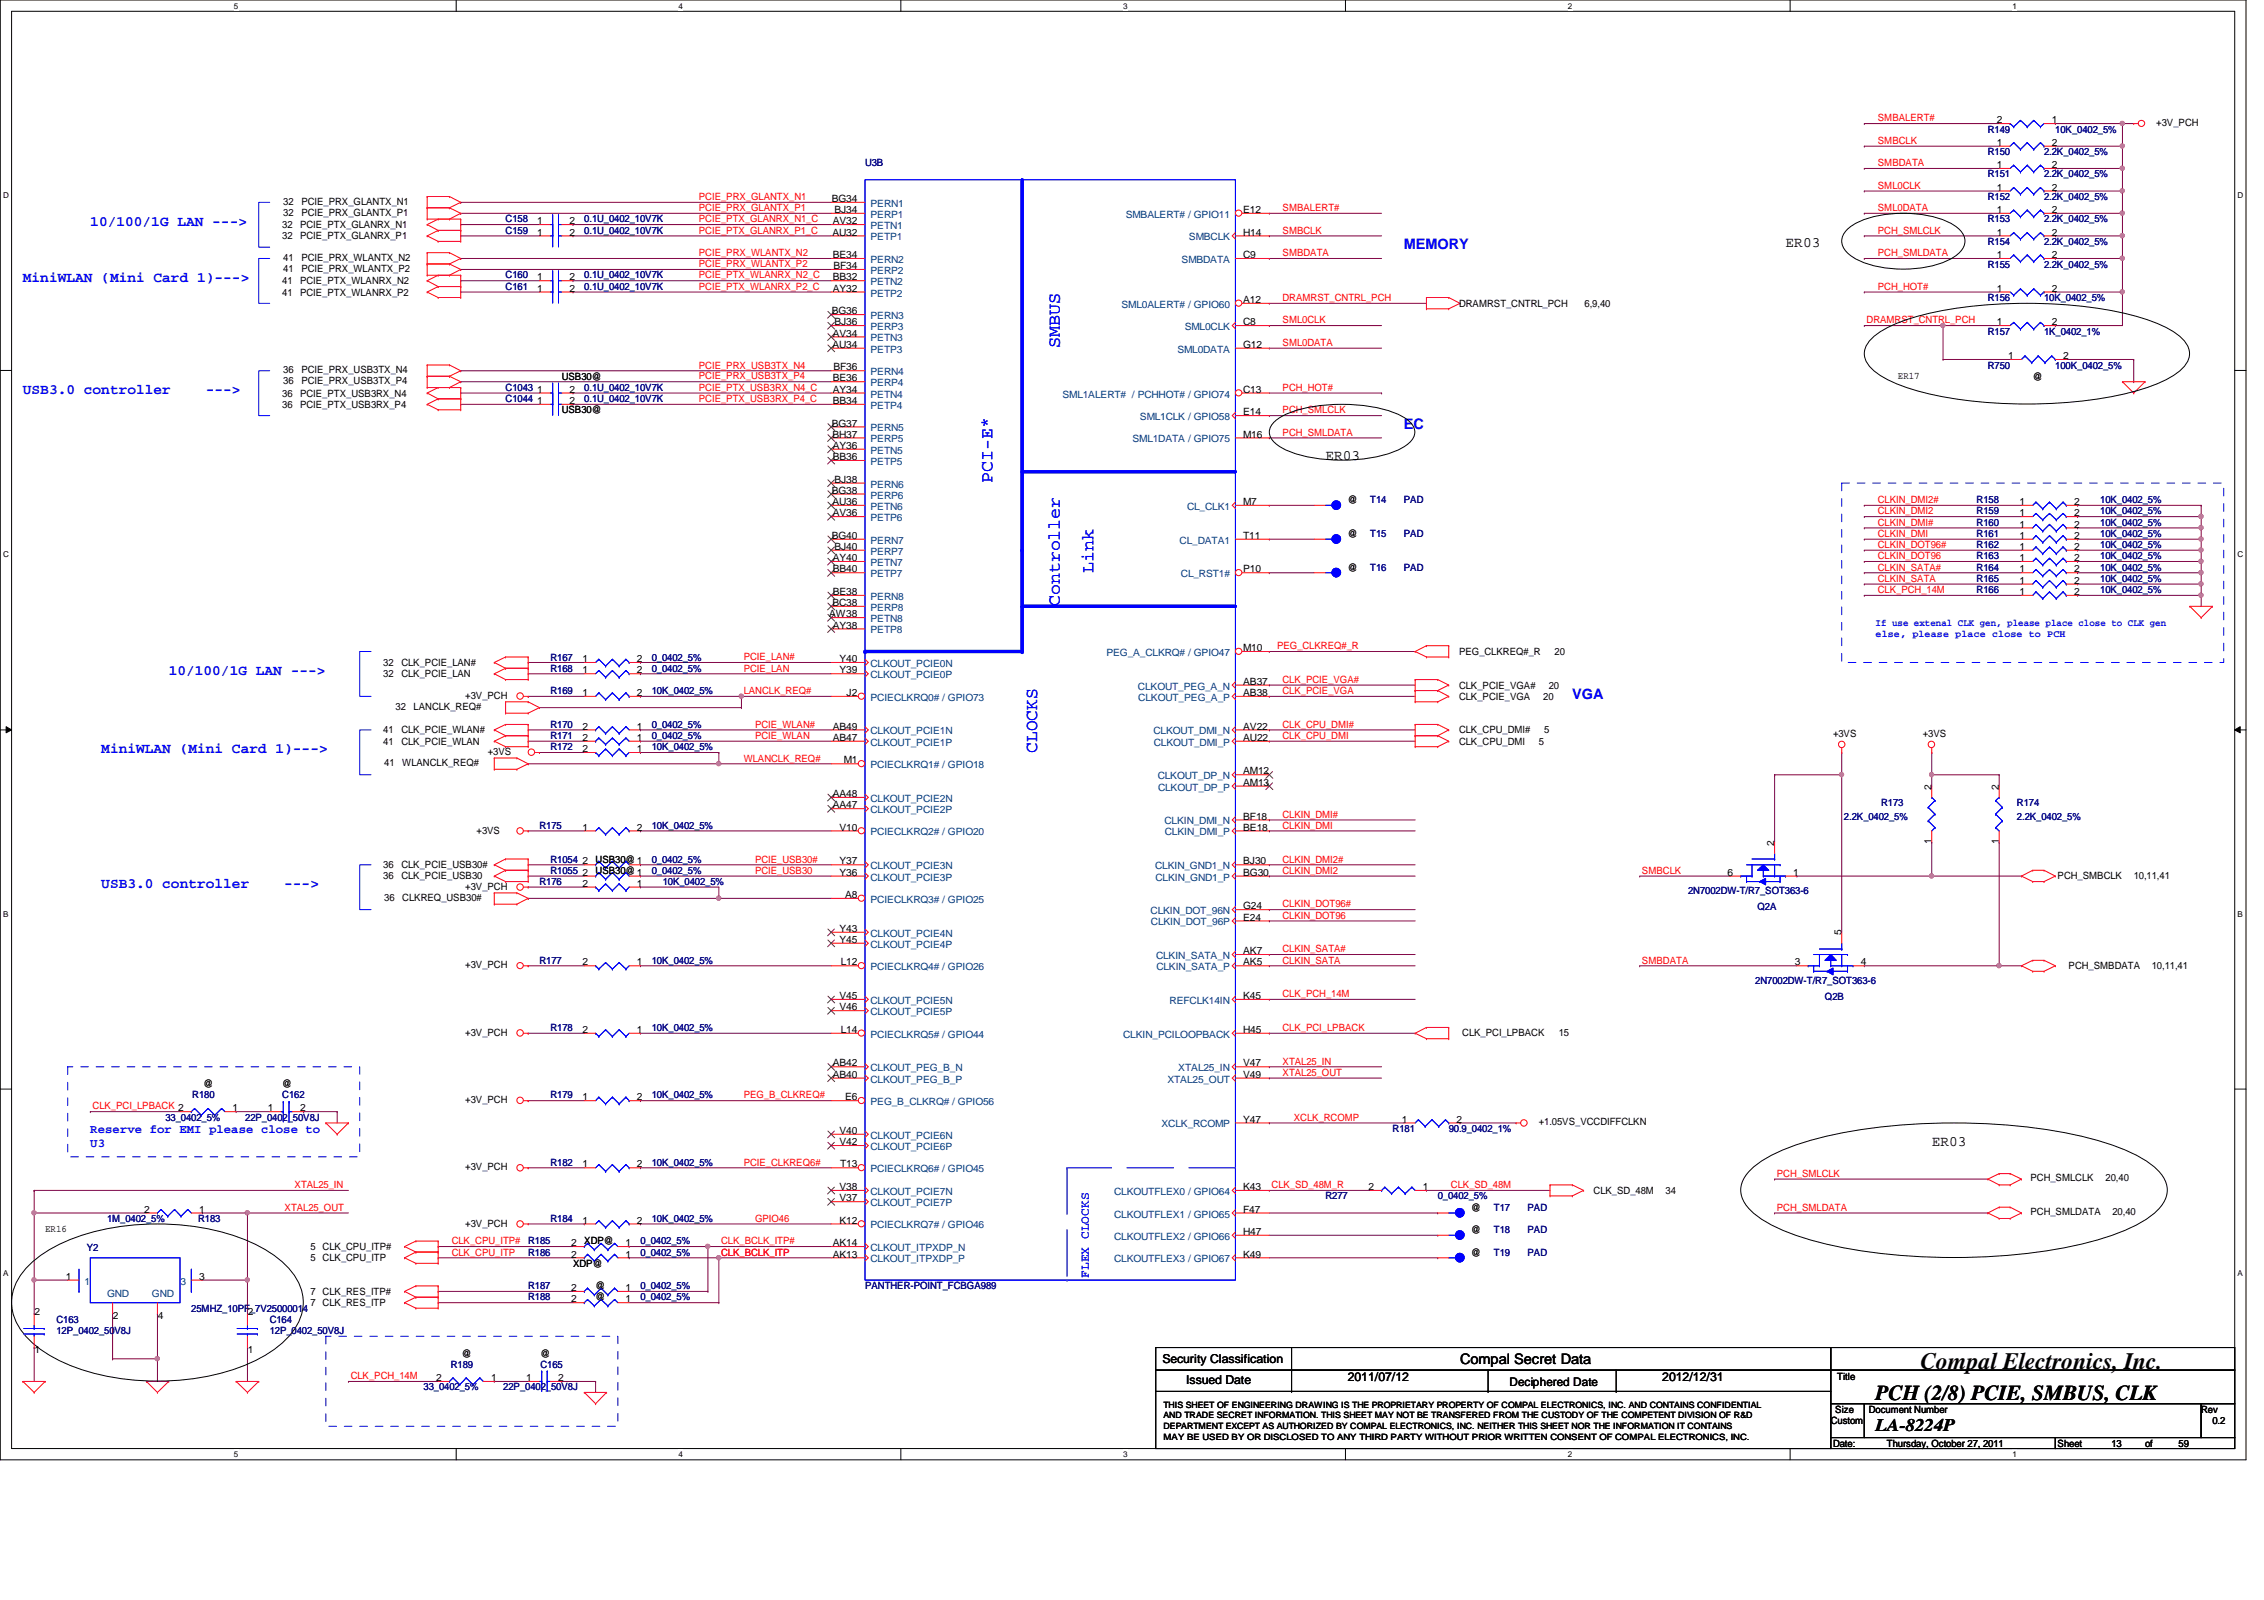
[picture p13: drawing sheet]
<svg xmlns="http://www.w3.org/2000/svg" width="297mm" height="210mm" viewBox="0 0 297 210" stroke-linecap="round" stroke-linejoin="round" font-family="sans-serif">
<defs><g id="words">
<text font-size="3.1" x="252" y="179.6">Compal Electronics, Inc.</text>
<text font-size="2.8" x="246.1" y="183.7">PCH (2/8) PCIE, SMBUS, CLK</text>
<g font-size="2.3" fill="#00f">
<text x="139.1" y="45.7" transform="rotate(-90 139.1 45.7)">SMBUS</text>
<text x="130.2" y="63.4" transform="rotate(-90 130.2 63.4)">PCI-E*</text>
<text x="143.5" y="75.1" transform="rotate(-90 143.5 75.1)">Link</text>
<text x="139.1" y="79.5" transform="rotate(-90 139.1 79.5)">Controller</text>
<text x="136.1" y="98.7" transform="rotate(-90 136.1 98.7)">CLOCKS</text>
</g>
<text font-size="2.3" x="246.1" y="187.7">LA-8224P</text>
<g font-size="1.9" fill="#00f">
<text x="11.9" y="29.6">10/100/1G LAN ---&gt;</text>
<text x="184.2" y="32.7">MEMORY</text>
<text x="3" y="37">MiniWLAN (Mini Card 1)---&gt;</text>
<text x="3" y="51.7">USB3.0 controller</text>
<text x="27" y="51.7">---&gt;</text>
<text x="184.2" y="56.3">EC</text>
<text x="22.1" y="88.5">10/100/1G LAN ---&gt;</text>
<text x="206.3" y="91.7">VGA</text>
<text x="13.3" y="98.8">MiniWLAN (Mini Card 1)---&gt;</text>
<text x="13.3" y="116.5">USB3.0 controller</text>
<text x="37.3" y="116.5">---&gt;</text>
</g>
<g font-size="1.9">
<text x="234.3" y="32.4">ER03</text>
<text x="173.9" y="60.4">ER03</text>
<text x="253.4" y="150.3">ER03</text>
<text x="191.6" y="178.9">Compal Secret Data</text>
</g>
<g font-size="1.6" fill="#00f">
<text x="11.9" y="148.7">Reserve for EMI please close to</text>
<text x="11.9" y="150.5">U3</text>
<text x="142.9" y="167.6" transform="rotate(-90 142.9 167.6)">FLEX CLOCKS</text>
</g>
<g font-size="1.6">
<text x="152.5" y="178.8">Security Classification</text>
<text x="155.6" y="181.6">Issued Date</text>
<text x="176.8" y="181.2">2011/07/12</text>
<text x="198" y="181.8">Deciphered Date</text>
<text x="218.1" y="181.2">2012/12/31</text>
</g>
<g font-size="1.3" fill="#f00">
<text x="246.4" y="15.9">SMBALERT#</text>
<text x="246.4" y="18.9">SMBCLK</text>
<text x="246.4" y="21.8">SMBDATA</text>
<text x="91.7" y="27.7">PCIE_PRX_GLANTX_P1</text>
<text x="91.7" y="26.2">PCIE_PRX_GLANTX_N1</text>
<text x="91.7" y="29.2">PCIE_PTX_GLANRX_N1_C</text>
<text x="168.3" y="27.7">SMBALERT#</text>
<text x="246.4" y="24.8">SML0CLK</text>
<text x="246.4" y="27.7">SML0DATA</text>
<text x="91.7" y="30.6">PCIE_PTX_GLANRX_P1_C</text>
<text x="91.7" y="35.1">PCIE_PRX_WLANTX_P2</text>
<text x="91.7" y="33.6">PCIE_PRX_WLANTX_N2</text>
<text x="168.3" y="30.6">SMBCLK</text>
<text x="168.3" y="33.6">SMBDATA</text>
<text x="246.4" y="30.6">PCH_SMLCLK</text>
<text x="246.4" y="33.6">PCH_SMLDATA</text>
<text x="91.7" y="38">PCIE_PTX_WLANRX_P2_C</text>
<text x="91.7" y="36.5">PCIE_PTX_WLANRX_N2_C</text>
<text x="168.3" y="39.5">DRAMRST_CNTRL_PCH</text>
<text x="246.4" y="38">PCH_HOT#</text>
<text x="168.3" y="42.4">SML0CLK</text>
<text x="168.3" y="45.4">SML0DATA</text>
<text x="244.9" y="42.4">DRAMRST_CNTRL_PCH</text>
<text x="91.7" y="51.3">PCIE_PTX_USB3RX_N4_C</text>
<text x="91.7" y="49.8">PCIE_PRX_USB3TX_P4</text>
<text x="91.7" y="48.3">PCIE_PRX_USB3TX_N4</text>
<text x="91.7" y="52.7">PCIE_PTX_USB3RX_P4_C</text>
<text x="168.3" y="51.3">PCH_HOT#</text>
<text x="168.3" y="54.2">PCH_SMLCLK</text>
<text x="168.3" y="57.1">PCH_SMLDATA</text>
<text x="246.4" y="66">CLKIN_DMI2#</text>
<text x="246.4" y="69">CLKIN_DMI#</text>
<text x="246.4" y="70.4">CLKIN_DMI</text>
<text x="246.4" y="67.5">CLKIN_DMI2</text>
<text x="246.4" y="71.9">CLKIN_DOT96#</text>
<text x="246.4" y="73.4">CLKIN_DOT96</text>
<text x="246.4" y="76.3">CLKIN_SATA</text>
<text x="246.4" y="74.8">CLKIN_SATA#</text>
<text x="246.4" y="77.8">CLK_PCH_14M</text>
<text x="97.6" y="86.6">PCIE_LAN#</text>
<text x="97.6" y="88.1">PCIE_LAN</text>
<text x="167.6" y="85.2">PEG_CLKREQ#_R</text>
<text x="168.3" y="89.6">CLK_PCIE_VGA#</text>
<text x="97.6" y="91.1">LANCLK_REQ#</text>
<text x="99.1" y="95.5">PCIE_WLAN#</text>
<text x="168.3" y="91.1">CLK_PCIE_VGA</text>
<text x="168.3" y="95.5">CLK_CPU_DMI#</text>
<text x="97.6" y="99.9">WLANCLK_REQ#</text>
<text x="99.1" y="96.9">PCIE_WLAN</text>
<text x="168.3" y="96.9">CLK_CPU_DMI</text>
<text x="168.3" y="107.3">CLKIN_DMI#</text>
<text x="99.1" y="113.2">PCIE_USB30#</text>
<text x="168.3" y="113.2">CLKIN_DMI2#</text>
<text x="168.3" y="108.7">CLKIN_DMI</text>
<text x="99.1" y="114.6">PCIE_USB30</text>
<text x="168.3" y="114.6">CLKIN_DMI2</text>
<text x="168.3" y="119">CLKIN_DOT96#</text>
<text x="215.4" y="114.6">SMBCLK</text>
<text x="168.3" y="120.5">CLKIN_DOT96</text>
<text x="168.3" y="124.9">CLKIN_SATA#</text>
<text x="168.3" y="130.8">CLK_PCH_14M</text>
<text x="168.3" y="126.4">CLKIN_SATA</text>
<text x="215.4" y="126.4">SMBDATA</text>
<text x="168.3" y="135.3">CLK_PCI_LPBACK</text>
<text x="168.3" y="139.7">XTAL25_IN</text>
<text x="168.3" y="141.1">XTAL25_OUT</text>
<text x="12.1" y="145.5">CLK_PCI_LPBACK 2</text>
<text x="97.6" y="144.1">PEG_B_CLKREQ#</text>
<text x="169.8" y="147">XCLK_RCOMP</text>
<text x="38.6" y="155.9">XTAL25_IN</text>
<text x="97.6" y="152.9">PCIE_CLKREQ6#</text>
<text x="166.8" y="155.9">CLK_SD_48M_R</text>
<text x="190.4" y="155.9">CLK_SD_48M</text>
<text x="233.1" y="154.4">PCH_SMLCLK</text>
<text x="37.3" y="158.8">XTAL25_OUT</text>
<text x="99.1" y="160.3">GPIO46</text>
<text x="233.1" y="158.8">PCH_SMLDATA</text>
<text x="59.3" y="163.2">CLK_CPU_ITP#</text>
<text x="59.3" y="164.7">CLK_CPU_ITP</text>
<text x="94.6" y="164.7">CLK_BCLK_ITP</text>
<text x="94.6" y="163.2">CLK_BCLK_ITP#</text>
<text x="46" y="180.9">CLK_PCH_14M</text>
</g>
<g font-size="1.3" fill="#000080">
<text x="260.8" y="17.4">R149</text>
<text x="269.7" y="17.4">10K_0402_5%</text>
<text x="113.5" y="21.8">U3B</text>
<text x="260.8" y="23.3">R151</text>
<text x="260.8" y="20.4">R150</text>
<text x="268.2" y="23.3">2.2K_0402_5%</text>
<text x="268.2" y="20.4">2.2K_0402_5%</text>
<text x="66.3" y="29.2">C158</text>
<text x="76.7" y="29.2">0.1U_0402_10V7K</text>
<text x="260.8" y="29.2">R153</text>
<text x="260.8" y="26.2">R152</text>
<text x="268.2" y="29.2">2.2K_0402_5%</text>
<text x="268.2" y="26.2">2.2K_0402_5%</text>
<text x="66.3" y="30.6">C159</text>
<text x="76.7" y="30.6">0.1U_0402_10V7K</text>
<text x="260.8" y="35.1">R155</text>
<text x="260.8" y="32.1">R154</text>
<text x="268.2" y="35.1">2.2K_0402_5%</text>
<text x="268.2" y="32.1">2.2K_0402_5%</text>
<text x="66.3" y="36.5">C160</text>
<text x="66.3" y="38">C161</text>
<text x="76.7" y="36.5">0.1U_0402_10V7K</text>
<text x="76.7" y="38">0.1U_0402_10V7K</text>
<text x="260.8" y="39.5">R156</text>
<text x="268.2" y="39.5">10K_0402_5%</text>
<text x="260.8" y="43.9">R157</text>
<text x="268.2" y="43.9">1K_0402_1%</text>
<text x="66.3" y="52.7">C1044</text>
<text x="66.3" y="51.3">C1043</text>
<text x="76.7" y="52.7">0.1U_0402_10V7K</text>
<text x="76.7" y="51.3">0.1U_0402_10V7K</text>
<text x="260.8" y="48.3">R750</text>
<text x="269.7" y="48.3">100K_0402_5%</text>
<text x="179.8" y="66">T14</text>
<text x="184.2" y="66">PAD</text>
<text x="259.3" y="66">R158</text>
<text x="275.5" y="66">10K_0402_5%</text>
<text x="179.8" y="70.4">T15</text>
<text x="184.2" y="70.4">PAD</text>
<text x="259.3" y="67.5">R159</text>
<text x="259.3" y="70.4">R161</text>
<text x="259.3" y="69">R160</text>
<text x="259.3" y="71.9">R162</text>
<text x="275.5" y="67.5">10K_0402_5%</text>
<text x="275.5" y="70.4">10K_0402_5%</text>
<text x="275.5" y="69">10K_0402_5%</text>
<text x="275.5" y="71.9">10K_0402_5%</text>
<text x="179.8" y="74.8">T16</text>
<text x="184.2" y="74.8">PAD</text>
<text x="259.3" y="73.4">R163</text>
<text x="259.3" y="76.3">R165</text>
<text x="259.3" y="74.8">R164</text>
<text x="259.3" y="77.8">R166</text>
<text x="275.5" y="73.4">10K_0402_5%</text>
<text x="275.5" y="76.3">10K_0402_5%</text>
<text x="275.5" y="74.8">10K_0402_5%</text>
<text x="275.5" y="77.8">10K_0402_5%</text>
<text x="72.2" y="86.7">R167</text>
<text x="72.2" y="88.1">R168</text>
<text x="85.5" y="86.7">0_0402_5%</text>
<text x="85.5" y="88.1">0_0402_5%</text>
<text x="72.2" y="95.5">R170</text>
<text x="72.2" y="91.1">R169</text>
<text x="85.5" y="95.5">0_0402_5%</text>
<text x="85.5" y="91.1">10K_0402_5%</text>
<text x="72.2" y="96.9">R171</text>
<text x="72.2" y="98.4">R172</text>
<text x="85.5" y="96.9">0_0402_5%</text>
<text x="85.5" y="98.4">10K_0402_5%</text>
<text x="241.9" y="107.6">2.2K_0402_5%</text>
<text x="246.8" y="105.8">R173</text>
<text x="264.6" y="105.8">R174</text>
<text x="264.6" y="107.6">2.2K_0402_5%</text>
<text x="70.8" y="108.8">R175</text>
<text x="72.2" y="113.2">R1054</text>
<text x="85.5" y="113.2">0_0402_5%</text>
<text x="85.5" y="108.8">10K_0402_5%</text>
<text x="70.8" y="116.1">R176</text>
<text x="72.2" y="114.6">R1055</text>
<text x="85.5" y="114.6">0_0402_5%</text>
<text x="86.9" y="116.1">10K_0402_5%</text>
<text x="221.5" y="117.3">2N7002DW-T/R7_SOT363-6</text>
<text x="230.6" y="119.3">Q2A</text>
<text x="70.8" y="126.4">R177</text>
<text x="85.5" y="126.4">10K_0402_5%</text>
<text x="230.3" y="129.1">2N7002DW-T/R7_SOT363-6</text>
<text x="239.4" y="131.1">Q2B</text>
<text x="72.2" y="135.3">R178</text>
<text x="85.5" y="135.3">10K_0402_5%</text>
<text x="21.7" y="147">33_0402_5%</text>
<text x="25.2" y="144.1">R180</text>
<text x="32.2" y="147">22P_0402_50V8J</text>
<text x="37" y="144.1">C162</text>
<text x="72.2" y="144.1">R179</text>
<text x="85.5" y="144.1">10K_0402_5%</text>
<text x="182.7" y="148.5">R181</text>
<text x="190.1" y="148.5">90.9_0402_1%</text>
<text x="72.2" y="153">R182</text>
<text x="85.5" y="153">10K_0402_5%</text>
<text x="14.1" y="160.3">1M_0402_5%</text>
<text x="26" y="160.3">R183</text>
<text x="72.2" y="160.3">R184</text>
<text x="85.5" y="160.3">10K_0402_5%</text>
<text x="173.9" y="157.4">R277</text>
<text x="188.6" y="157.4">0_0402_5%</text>
<text x="196" y="161.8">T18</text>
<text x="196" y="158.8">T17</text>
<text x="200.4" y="161.8">PAD</text>
<text x="200.4" y="158.8">PAD</text>
<text x="11.4" y="164.1">Y2</text>
<text x="69.3" y="163.2">R185</text>
<text x="69.3" y="164.7">R186</text>
<text x="84" y="163.2">0_0402_5%</text>
<text x="84" y="164.7">0_0402_5%</text>
<text x="196" y="164.7">T19</text>
<text x="200.4" y="164.7">PAD</text>
<text x="7.4" y="173.6">C163</text>
<text x="25.1" y="172.1">25MHZ_10PF_7V25000014</text>
<text x="35.4" y="173.6">C164</text>
<text x="69.3" y="170.6">R188</text>
<text x="69.3" y="169.1">R187</text>
<text x="84" y="170.6">0_0402_5%</text>
<text x="84" y="169.1">0_0402_5%</text>
<text x="113.5" y="169.1">PANTHER-POINT_FCBGA989</text>
<text x="7.4" y="175">12P_0402_50V8J</text>
<text x="35.4" y="175">12P_0402_50V8J</text>
<text x="59.1" y="179.5">R189</text>
<text x="70.9" y="179.5">C165</text>
<text x="55.6" y="182.4">33_0402_5%</text>
<text x="66" y="182.4">22P_0402_50V8J</text>
</g>
<g font-size="1.3">
<text x="262" y="16.2">2</text>
<text x="269.2" y="16.2">1</text>
<text x="282.9" y="16.5">+3V_PCH</text>
<text x="262" y="22.1">1</text>
<text x="262" y="19.1">1</text>
<text x="269.2" y="22.1">2</text>
<text x="269.2" y="19.1">2</text>
<text x="37" y="29.9">32</text>
<text x="37.2" y="26.8">32</text>
<text x="37.2" y="28.3">32</text>
<text x="39.4" y="29.9">PCIE_PTX_GLANRX_N1</text>
<text x="39.5" y="26.8">PCIE_PRX_GLANTX_N1</text>
<text x="39.5" y="28.3">PCIE_PRX_GLANTX_P1</text>
<text x="70.5" y="29.4">1</text>
<text x="74.7" y="29.4">2</text>
<text x="109.1" y="26.5">BG34</text>
<text x="109.3" y="29.4">AV32</text>
<text x="109.5" y="27.9">BJ34</text>
<text x="163.1" y="27.9">E12</text>
<text x="262" y="27.9">1</text>
<text x="262" y="25">1</text>
<text x="269.2" y="27.9">2</text>
<text x="269.2" y="25">2</text>
<text x="37" y="31.4">32</text>
<text x="37.2" y="34.2">41</text>
<text x="37.2" y="35.7">41</text>
<text x="39.4" y="31.4">PCIE_PTX_GLANRX_P1</text>
<text x="39.5" y="34.2">PCIE_PRX_WLANTX_N2</text>
<text x="39.5" y="35.7">PCIE_PRX_WLANTX_P2</text>
<text x="70.5" y="30.9">1</text>
<text x="74.7" y="30.9">2</text>
<text x="109.2" y="30.9">AU32</text>
<text x="109.3" y="33.9">BE34</text>
<text x="109.3" y="35.3">BF34</text>
<text x="163.1" y="30.9">H14</text>
<text x="163.1" y="33.9">C9</text>
<text x="262" y="33.9">1</text>
<text x="262" y="30.9">1</text>
<text x="269.2" y="33.9">2</text>
<text x="269.2" y="30.9">2</text>
<text x="37" y="37.3">41</text>
<text x="37" y="38.8">41</text>
<text x="39.4" y="37.3">PCIE_PTX_WLANRX_N2</text>
<text x="39.4" y="38.8">PCIE_PTX_WLANRX_P2</text>
<text x="70.5" y="36.8">1</text>
<text x="70.5" y="38.3">1</text>
<text x="74.7" y="36.8">2</text>
<text x="74.7" y="38.3">2</text>
<text x="109.1" y="41.2">BG36</text>
<text x="109.3" y="36.8">BB32</text>
<text x="109.3" y="38.3">AY32</text>
<text x="163.1" y="39.8">A12</text>
<text x="191.4" y="40.2">DRAMRST_CNTRL_PCH</text>
<text x="207.9" y="40.2">6,9,40</text>
<text x="262" y="38.3">1</text>
<text x="269.2" y="38.3">2</text>
<text x="109.2" y="45.6">AU34</text>
<text x="109.3" y="44.2">AV34</text>
<text x="109.5" y="42.7">BJ36</text>
<text x="163.1" y="42.7">C8</text>
<text x="163.1" y="45.6">G12</text>
<text x="262" y="42.7">1</text>
<text x="263.5" y="47.1">1</text>
<text x="269.2" y="42.7">2</text>
<text x="270.7" y="47.1">2</text>
<text x="37" y="53.5">36</text>
<text x="37" y="52">36</text>
<text x="37.2" y="50.4">36</text>
<text x="37.2" y="48.9">36</text>
<text x="39.4" y="53.5">PCIE_PTX_USB3RX_P4</text>
<text x="39.4" y="52">PCIE_PTX_USB3RX_N4</text>
<text x="39.5" y="50.4">PCIE_PRX_USB3TX_P4</text>
<text x="39.5" y="48.9">PCIE_PRX_USB3TX_N4</text>
<text x="70.5" y="53">1</text>
<text x="70.5" y="51.5">1</text>
<text x="73.7" y="49.8">USB30@</text>
<text x="74.7" y="53">2</text>
<text x="74.7" y="51.5">2</text>
<text x="109.3" y="50">BE36</text>
<text x="109.3" y="51.5">AY34</text>
<text x="109.3" y="53">BB34</text>
<text x="109.3" y="48.6">BF36</text>
<text x="163.1" y="51.5">C13</text>
<text x="249" y="49.7">ER17</text>
<text x="266.7" y="49.8">@</text>
<text x="73.7" y="54.2">USB30@</text>
<text x="109.1" y="56">BG37</text>
<text x="109.2" y="57.4">BH37</text>
<text x="109.3" y="58.9">AY36</text>
<text x="163.1" y="54.5">E14</text>
<text x="163.1" y="57.4">M16</text>
<text x="109.1" y="64.8">BG38</text>
<text x="109.3" y="60.4">BB36</text>
<text x="109.5" y="63.3">BJ38</text>
<text x="176.8" y="66">@</text>
<text x="109.1" y="70.7">BG40</text>
<text x="109.2" y="66.3">AU36</text>
<text x="109.3" y="67.7">AV36</text>
<text x="163.1" y="66.3">M7</text>
<text x="163.1" y="70.7">T11</text>
<text x="176.8" y="70.4">@</text>
<text x="265" y="67.7">1</text>
<text x="265" y="66.3">1</text>
<text x="265" y="70.7">1</text>
<text x="265" y="69.2">1</text>
<text x="272.1" y="67.7">2</text>
<text x="272.1" y="66.3">2</text>
<text x="272.1" y="70.7">2</text>
<text x="272.1" y="69.2">2</text>
<text x="109.3" y="73.6">AY40</text>
<text x="109.3" y="75.1">BB40</text>
<text x="109.5" y="72.1">BJ40</text>
<text x="163.1" y="75.1">P10</text>
<text x="176.8" y="74.8">@</text>
<text x="265" y="73.6">1</text>
<text x="265" y="72.1">1</text>
<text x="265" y="76.6">1</text>
<text x="265" y="75.1">1</text>
<text x="272.1" y="73.6">2</text>
<text x="272.1" y="72.1">2</text>
<text x="272.1" y="76.6">2</text>
<text x="272.1" y="75.1">2</text>
<text x="108.8" y="81">AW38</text>
<text x="109.2" y="79.5">BC38</text>
<text x="109.3" y="78.1">BE38</text>
<text x="109.3" y="82.5">AY38</text>
<text x="265" y="78.1">1</text>
<text x="272.1" y="78.1">2</text>
<text x="50.3" y="87.4">32</text>
<text x="50.3" y="88.9">32</text>
<text x="52.7" y="87.4">CLK_PCIE_LAN#</text>
<text x="52.7" y="88.9">CLK_PCIE_LAN</text>
<text x="76.4" y="86.9">1</text>
<text x="76.4" y="88.3">1</text>
<text x="83.6" y="86.9">2</text>
<text x="83.6" y="88.3">2</text>
<text x="110.1" y="86.9">Y40</text>
<text x="110.1" y="88.3">Y39</text>
<text x="163.1" y="89.8">AB37</text>
<text x="163.1" y="85.4">M10</text>
<text x="191.4" y="85.9">PEG_CLKREQ#_R</text>
<text x="204" y="85.9">20</text>
<text x="51.9" y="93.1">32</text>
<text x="54.3" y="93.1">LANCLK_REQ#</text>
<text x="61" y="91.7">+3V_PCH</text>
<text x="76.4" y="95.7">2</text>
<text x="76.4" y="91.3">1</text>
<text x="83.6" y="95.7">1</text>
<text x="83.6" y="91.3">2</text>
<text x="109.3" y="95.7">AB49</text>
<text x="111.1" y="91.3">J2</text>
<text x="163.1" y="91.3">AB38</text>
<text x="163.1" y="95.7">AV22</text>
<text x="191.4" y="90.3">CLK_PCIE_VGA#</text>
<text x="191.4" y="91.8">CLK_PCIE_VGA</text>
<text x="202.5" y="91.8">20</text>
<text x="203.2" y="90.3">20</text>
<text x="50.3" y="96.2">41</text>
<text x="50.3" y="97.7">41</text>
<text x="50.4" y="100.5">41</text>
<text x="52.7" y="96.2">CLK_PCIE_WLAN#</text>
<text x="52.7" y="97.7">CLK_PCIE_WLAN</text>
<text x="52.8" y="100.5">WLANCLK_REQ#</text>
<text x="64" y="99">+3VS</text>
<text x="76.4" y="97.2">2</text>
<text x="76.4" y="98.7">2</text>
<text x="83.6" y="97.2">1</text>
<text x="83.6" y="98.7">1</text>
<text x="109.3" y="97.2">AB47</text>
<text x="110.7" y="100.2">M1</text>
<text x="163.1" y="97.2">AU22</text>
<text x="163.1" y="101.6">AM12</text>
<text x="191.4" y="96.2">CLK_CPU_DMI#</text>
<text x="191.4" y="97.7">CLK_CPU_DMI</text>
<text x="201.9" y="97.7">5</text>
<text x="202.6" y="96.2">5</text>
<text x="240.5" y="96.6">+3VS</text>
<text x="252.3" y="96.6">+3VS</text>
<text x="109.3" y="104.6">AA48</text>
<text x="109.3" y="106">AA47</text>
<text x="163.1" y="107.5">BF18</text>
<text x="163.1" y="103.1">AM13</text>
<text x="253.4" y="103.6" transform="rotate(-90 253.4 103.6)">2</text>
<text x="262.3" y="103.6" transform="rotate(-90 262.3 103.6)">2</text>
<text x="50.3" y="113.9">36</text>
<text x="52.7" y="113.9">CLK_PCIE_USB30#</text>
<text x="62.5" y="109.3">+3VS</text>
<text x="76.4" y="113.4">2</text>
<text x="76.4" y="109">1</text>
<text x="78.1" y="113.2">USB30@1</text>
<text x="83.6" y="109">2</text>
<text x="110.1" y="113.4">Y37</text>
<text x="110.1" y="109">V10</text>
<text x="163.1" y="113.4">BJ30</text>
<text x="163.1" y="109">BE18</text>
<text x="232.8" y="111" transform="rotate(-90 232.8 111)">2</text>
<text x="253.4" y="110.8" transform="rotate(-90 253.4 110.8)">1</text>
<text x="262.3" y="110.8" transform="rotate(-90 262.3 110.8)">1</text>
<text x="50.3" y="115.4">36</text>
<text x="50.4" y="118.2">36</text>
<text x="52.7" y="115.4">CLK_PCIE_USB30</text>
<text x="52.8" y="118.2">CLKREQ_USB30#</text>
<text x="61" y="116.7">+3V_PCH</text>
<text x="76.4" y="114.9">2</text>
<text x="76.4" y="116.3">2</text>
<text x="78.1" y="114.6">USB30@1</text>
<text x="83.6" y="116.3">1</text>
<text x="110.1" y="114.9">Y36</text>
<text x="110.9" y="117.8">A8</text>
<text x="163.1" y="114.9">BG30</text>
<text x="163.1" y="119.3">G24</text>
<text x="226.6" y="114.9">6</text>
<text x="235.3" y="114.9">1</text>
<text x="270" y="115.4">PCH_SMBCLK</text>
<text x="279.9" y="115.4">10,11,41</text>
<text x="110.1" y="122.3">Y43</text>
<text x="110.1" y="123.7">Y45</text>
<text x="163.1" y="120.8">E24</text>
<text x="163.1" y="125.2">AK7</text>
<text x="241.6" y="122.7" transform="rotate(-90 241.6 122.7)">5</text>
<text x="61" y="127">+3V_PCH</text>
<text x="76.4" y="126.7">2</text>
<text x="83.6" y="126.7">1</text>
<text x="110.1" y="131.1">V45</text>
<text x="110.3" y="126.7">L12</text>
<text x="163.1" y="126.7">AK5</text>
<text x="163.1" y="131.1">K45</text>
<text x="235.5" y="126.7">3</text>
<text x="244.1" y="126.7">4</text>
<text x="271.4" y="127.2">PCH_SMBDATA</text>
<text x="282.3" y="127.2">10,11,41</text>
<text x="61" y="135.8">+3V_PCH</text>
<text x="76.4" y="135.5">2</text>
<text x="83.6" y="135.5">1</text>
<text x="110.1" y="132.5">V46</text>
<text x="110.3" y="135.5">L14</text>
<text x="163.1" y="135.5">H45</text>
<text x="191.9" y="136">CLK_PCI_LPBACK</text>
<text x="204.5" y="136">15</text>
<text x="26.7" y="142.6">@</text>
<text x="37" y="142.6">@</text>
<text x="109.3" y="141.4">AB40</text>
<text x="109.3" y="139.9">AB42</text>
<text x="163.1" y="139.9">V47</text>
<text x="163.1" y="141.4">V49</text>
<text x="30.5" y="145.8">1</text>
<text x="35.1" y="145.8">1</text>
<text x="39.4" y="145.8">2</text>
<text x="61" y="144.7">+3V_PCH</text>
<text x="76.4" y="144.4">1</text>
<text x="83.6" y="144.4">2</text>
<text x="110.1" y="148.8">V40</text>
<text x="110.9" y="144.4">E6</text>
<text x="163.1" y="147.3">Y47</text>
<text x="183.9" y="147.3">1</text>
<text x="191.1" y="147.3">2</text>
<text x="201.9" y="147.6">+1.05VS_VCCDIFFCLKN</text>
<text x="61" y="153.5">+3V_PCH</text>
<text x="76.4" y="153.2">1</text>
<text x="83.6" y="153.2">2</text>
<text x="110.1" y="150.2">V42</text>
<text x="110.2" y="153.2">T13</text>
<text x="266.4" y="155">PCH_SMLCLK</text>
<text x="276.3" y="155">20,40</text>
<text x="5.9" y="161.6">ER16</text>
<text x="18.9" y="159.1">2</text>
<text x="26.1" y="159.1">1</text>
<text x="61" y="160.9">+3V_PCH</text>
<text x="76.4" y="160.5">1</text>
<text x="83.6" y="160.5">2</text>
<text x="110.1" y="160.5">K12</text>
<text x="110.1" y="156.1">V38</text>
<text x="110.1" y="157.6">V37</text>
<text x="163.1" y="156.1">K43</text>
<text x="163.1" y="159.1">F47</text>
<text x="179.5" y="156.1">2</text>
<text x="186.7" y="156.1">1</text>
<text x="193" y="161.8">@</text>
<text x="193" y="158.8">@</text>
<text x="209.1" y="156.6">CLK_SD_48M</text>
<text x="218.5" y="156.6">34</text>
<text x="266.4" y="159.4">PCH_SMLDATA</text>
<text x="277.2" y="159.4">20,40</text>
<text x="8.6" y="167.9">1</text>
<text x="26.1" y="167.9">3</text>
<text x="40.7" y="164">5 CLK_CPU_ITP#</text>
<text x="40.7" y="165.4">5 CLK_CPU_ITP</text>
<text x="74.9" y="163.5">2</text>
<text x="74.9" y="165">2</text>
<text x="75.2" y="166.2">XDP@</text>
<text x="76.7" y="163.2">XDP@</text>
<text x="82.1" y="163.5">1</text>
<text x="82.1" y="165">1</text>
<text x="109.3" y="163.5">AK14</text>
<text x="109.3" y="165">AK13</text>
<text x="163.1" y="162">H47</text>
<text x="163.1" y="165">K49</text>
<text x="193" y="164.7">@</text>
<text x="4.5" y="172.6">2</text>
<text x="14.8" y="173.1">2</text>
<text x="20.7" y="173.1">4</text>
<text x="32.5" y="172.6">2</text>
<text x="40.7" y="169.9">7 CLK_RES_ITP#</text>
<text x="40.7" y="171.4">7 CLK_RES_ITP</text>
<text x="74.9" y="170.9">2</text>
<text x="74.9" y="169.4">2</text>
<text x="78.1" y="170.6">@</text>
<text x="78.1" y="169.1">@</text>
<text x="82.1" y="170.9">1</text>
<text x="82.1" y="169.4">1</text>
<text x="4.5" y="177.5">1</text>
<text x="32.5" y="177.5">1</text>
<text x="60.6" y="178">@</text>
<text x="70.9" y="178">@</text>
<text x="57.2" y="181.2">2</text>
<text x="64.4" y="181.2">1</text>
<text x="69" y="181.2">1</text>
<text x="73.2" y="181.2">2</text>
<text x="240.8" y="185.3">Size</text>
<text x="241" y="181.1">Title</text>
<text x="245.2" y="185.3">Document Number</text>
<text x="288.8" y="185.3">Rev</text>
<text x="240.2" y="186.8">Custom</text>
<text x="240.5" y="189.8">Date:</text>
<text x="247.6" y="189.8">Thursday, October 27, 2011</text>
<text x="270" y="189.8">Sheet</text>
<text x="277" y="189.8">13</text>
<text x="281.4" y="189.8">of</text>
<text x="285.8" y="189.8">59</text>
<text x="290.3" y="186.8">0.2</text>
</g>
<g font-size="1.3" fill="#004080">
<text x="114.2" y="27.1">PERN1</text>
<text x="114.2" y="28.6">PERP1</text>
<text x="147.7" y="28.6">SMBALERT# / GPIO11</text>
<text x="114.2" y="34.5">PERN2</text>
<text x="114.2" y="35.9">PERP2</text>
<text x="114.2" y="30.1">PETN1</text>
<text x="114.2" y="31.5">PETP1</text>
<text x="155" y="34.5">SMBDATA</text>
<text x="156" y="31.5">SMBCLK</text>
<text x="114.2" y="41.9">PERN3</text>
<text x="114.2" y="37.4">PETN2</text>
<text x="114.2" y="38.9">PETP2</text>
<text x="147.1" y="40.4">SML0ALERT# / GPIO60</text>
<text x="114.2" y="43.3">PERP3</text>
<text x="114.2" y="44.8">PETN3</text>
<text x="114.2" y="46.3">PETP3</text>
<text x="154.5" y="46.3">SML0DATA</text>
<text x="155.4" y="43.3">SML0CLK</text>
<text x="114.2" y="49.2">PERN4</text>
<text x="114.2" y="50.7">PERP4</text>
<text x="114.2" y="52.2">PETN4</text>
<text x="114.2" y="53.6">PETP4</text>
<text x="139.4" y="52.2">SML1ALERT# / PCHHOT# / GPIO74</text>
<text x="114.2" y="56.6">PERN5</text>
<text x="114.2" y="58">PERP5</text>
<text x="114.2" y="59.5">PETN5</text>
<text x="148.6" y="58">SML1DATA / GPIO75</text>
<text x="149.6" y="55.1">SML1CLK / GPIO58</text>
<text x="114.2" y="64">PERN6</text>
<text x="114.2" y="65.4">PERP6</text>
<text x="114.2" y="61">PETP5</text>
<text x="114.2" y="71.3">PERN7</text>
<text x="114.2" y="66.9">PETN6</text>
<text x="114.2" y="68.4">PETP6</text>
<text x="154.8" y="71.3">CL_DATA1</text>
<text x="155.7" y="66.9">CL_CLK1</text>
<text x="114.2" y="72.8">PERP7</text>
<text x="114.2" y="74.3">PETN7</text>
<text x="114.2" y="75.7">PETP7</text>
<text x="154.9" y="75.7">CL_RST1#</text>
<text x="114.2" y="78.7">PERN8</text>
<text x="114.2" y="80.1">PERP8</text>
<text x="114.2" y="81.6">PETN8</text>
<text x="114.2" y="83.1">PETP8</text>
<text x="114.2" y="87.5">CLKOUT_PCIE0N</text>
<text x="114.2" y="89">CLKOUT_PCIE0P</text>
<text x="145.2" y="86.1">PEG_A_CLKRQ# / GPIO47</text>
<text x="114.2" y="91.9">PCIECLKRQ0# / GPIO73</text>
<text x="149.3" y="90.5">CLKOUT_PEG_A_N</text>
<text x="149.3" y="91.9">CLKOUT_PEG_A_P</text>
<text x="114.2" y="96.4">CLKOUT_PCIE1N</text>
<text x="114.2" y="97.8">CLKOUT_PCIE1P</text>
<text x="114.2" y="100.8">PCIECLKRQ1# / GPIO18</text>
<text x="151.3" y="96.4">CLKOUT_DMI_N</text>
<text x="151.4" y="97.8">CLKOUT_DMI_P</text>
<text x="114.2" y="105.2">CLKOUT_PCIE2N</text>
<text x="114.2" y="106.7">CLKOUT_PCIE2P</text>
<text x="151.9" y="102.2">CLKOUT_DP_N</text>
<text x="151.9" y="103.7">CLKOUT_DP_P</text>
<text x="114.2" y="109.6">PCIECLKRQ2# / GPIO20</text>
<text x="152.8" y="108.2">CLKIN_DMI_N</text>
<text x="152.8" y="109.6">CLKIN_DMI_P</text>
<text x="114.2" y="114">CLKOUT_PCIE3N</text>
<text x="114.2" y="115.5">CLKOUT_PCIE3P</text>
<text x="114.2" y="118.4">PCIECLKRQ3# / GPIO25</text>
<text x="151" y="119.9">CLKIN_DOT_96N</text>
<text x="151.6" y="114">CLKIN_GND1_N</text>
<text x="151.6" y="115.5">CLKIN_GND1_P</text>
<text x="114.2" y="122.9">CLKOUT_PCIE4N</text>
<text x="114.2" y="124.3">CLKOUT_PCIE4P</text>
<text x="151" y="121.4">CLKIN_DOT_96P</text>
<text x="151.7" y="125.8">CLKIN_SATA_N</text>
<text x="114.2" y="131.7">CLKOUT_PCIE5N</text>
<text x="114.2" y="127.3">PCIECLKRQ4# / GPIO26</text>
<text x="151.7" y="127.3">CLKIN_SATA_P</text>
<text x="153.5" y="131.7">REFCLK14IN</text>
<text x="114.2" y="133.2">CLKOUT_PCIE5P</text>
<text x="114.2" y="136.1">PCIECLKRQ5# / GPIO44</text>
<text x="147.4" y="136.1">CLKIN_PCILOOPBACK</text>
<text x="114.2" y="142">CLKOUT_PEG_B_P</text>
<text x="114.2" y="140.5">CLKOUT_PEG_B_N</text>
<text x="153.2" y="142">XTAL25_OUT</text>
<text x="154.6" y="140.5">XTAL25_IN</text>
<text x="114.2" y="145">PEG_B_CLKRQ# / GPIO56</text>
<text x="114.2" y="149.4">CLKOUT_PCIE6N</text>
<text x="152.4" y="147.9">XCLK_RCOMP</text>
<text x="114.2" y="150.9">CLKOUT_PCIE6P</text>
<text x="114.2" y="153.8">PCIECLKRQ6# / GPIO45</text>
<text x="114.2" y="161.2">PCIECLKRQ7# / GPIO46</text>
<text x="114.2" y="156.8">CLKOUT_PCIE7N</text>
<text x="114.2" y="158.2">CLKOUT_PCIE7P</text>
<text x="146.2" y="156.8">CLKOUTFLEX0 / GPIO64</text>
<text x="146.2" y="159.7">CLKOUTFLEX1 / GPIO65</text>
<text x="114.2" y="164.1">CLKOUT_ITPXDP_N</text>
<text x="114.2" y="165.6">CLKOUT_ITPXDP_P</text>
<text x="146.2" y="162.6">CLKOUTFLEX2 / GPIO66</text>
<text x="146.2" y="165.6">CLKOUTFLEX3 / GPIO67</text>
<text x="11.1" y="168.5">1</text>
<text x="14.1" y="170.1">GND</text>
<text x="19.9" y="170.1">GND</text>
<text x="23.7" y="168.5">3</text>
</g>
<g font-size="1.3" fill="#00f">
<text x="246.1" y="82.1">If use extenal CLK gen, please place close to CLK gen</text>
<text x="246.1" y="83.5">else, please place close to PCH</text>
</g>
<g font-size="1.1">
<text x="30.7" y="1.1">5</text>
<text x="89" y="1.1">4</text>
<text x="147.4" y="1.1">3</text>
<text x="205.7" y="1.1">2</text>
<text x="264" y="1.1">1</text>
<text x=".4" y="26">D</text>
<text x="293.6" y="26">D</text>
<text x=".4" y="73.1">C</text>
<text x="293.6" y="73.1">C</text>
<text x=".4" y="120.3">B</text>
<text x="293.6" y="120.3">B</text>
<text x=".4" y="167.4">A</text>
<text x="293.6" y="167.4">A</text>
<text x="152.7" y="184.7">THIS SHEET OF ENGINEERING DRAWING IS THE PROPRIETARY PROPERTY OF COMPAL ELECTRONICS, INC. AND CONTAINS CONFIDENTIAL</text>
<text x="30.7" y="191.2">5</text>
<text x="89" y="191.2">4</text>
<text x="147.4" y="191.2">3</text>
<text x="152.7" y="187.5">DEPARTMENT EXCEPT AS AUTHORIZED BY COMPAL ELECTRONICS, INC. NEITHER THIS SHEET NOR THE INFORMATION IT CONTAINS</text>
<text x="152.7" y="188.8">MAY BE USED BY OR DISCLOSED TO ANY THIRD PARTY WITHOUT PRIOR WRITTEN CONSENT OF COMPAL ELECTRONICS, INC.</text>
<text x="152.7" y="186.1">AND TRADE SECRET INFORMATION. THIS SHEET MAY NOT BE TRANSFERED FROM THE CUSTODY OF THE COMPETENT DIVISION OF R&amp;D</text>
<text x="205.7" y="191.2">2</text>
<text x="264" y="191.2">1</text>
</g>
</g></defs>
<path d="M0 0h294.7v191.5h-294.7zM1.5 1.5h291.7v188.5h-291.7z" fill="none" stroke="#000" stroke-width=".13"/>
<g fill="#fff">
<path d="M30.7 .2h.6v1.2h-.6z"/>
<path d="M30.7 190.2h.6v1.2h-.6z"/>
</g>
<path d="M59.9 0v1.5M59.9 190v1.5" fill="none" stroke="#000" stroke-width=".13"/>
<g fill="#fff">
<path d="M89 .2h.6v1.2h-.6z"/>
<path d="M89 190.2h.6v1.2h-.6z"/>
</g>
<path d="M118.2 0v1.5M118.2 190v1.5" fill="none" stroke="#000" stroke-width=".13"/>
<g fill="#fff">
<path d="M147.4 .2h.6v1.2h-.6z"/>
<path d="M147.4 190.2h.6v1.2h-.6z"/>
</g>
<path d="M176.5 0v1.5M176.5 190v1.5" fill="none" stroke="#000" stroke-width=".13"/>
<g fill="#fff">
<path d="M205.7 .2h.6v1.2h-.6z"/>
<path d="M205.7 190.2h.6v1.2h-.6z"/>
</g>
<path d="M234.9 0v1.5M234.9 190v1.5" fill="none" stroke="#000" stroke-width=".13"/>
<g fill="#fff">
<path d="M264 .2h.6v1.2h-.6z"/>
<path d="M264 190.2h.6v1.2h-.6z"/>
<path d="M.4 25h.8v1.2h-.8z"/>
<path d="M293.6 25h.7v1.2h-.7z"/>
<path d="M.4 72.1h.8v1.2h-.8z"/>
<path d="M293.6 72.1h.7v1.2h-.7z"/>
</g>
<path d="M0 48.6h1.5M293.2 48.6h1.5" fill="none" stroke="#000" stroke-width=".13"/>
<g fill="#fff">
<path d="M.4 119.3h.7v1.2h-.7z"/>
<path d="M293.6 119.3h.7v1.2h-.7z"/>
</g>
<path d="M0 95.8h1.5M.8 95.3l.7 .5-.7 .3zM293.2 95.8l.7-.5v.8zM293.2 95.8h1.5" fill="none" stroke="#000" stroke-width=".13"/>
<path d="M.8 95.3l.7 .5-.7 .3zM293.2 95.8l.7-.5v.8z" fill="#000"/>
<g fill="#fff">
<path d="M.4 166.4h.7v1.2h-.7z"/>
<path d="M293.6 166.4h.7v1.2h-.7z"/>
</g>
<path d="M0 142.9h1.5M293.2 142.9h1.5" fill="none" stroke="#000" stroke-width=".13"/>
<g fill="none" stroke="#800040" stroke-width=".13">
<path d="M166.5 30.9h.1M166.5 33.9h.1M166.5 30.9h14.8M166.5 33.9h14.8M166.5 140h.1M166.5 140h14.8M262.3 126.7h.1M262.3 126.7h2.9M4.5 159.1h.1M4.5 156.2h.1M4.5 159.1h14.7M4.5 156.2h41.2"/>
<path d="M4.5 156.2v2.9M166.5 141.4h.1M166.5 141.4h14.8"/>
</g>
<circle cx="262.3" cy="126.7" r=".29" fill="#f0f"/>
<circle cx="262.3" cy="126.7" r=".29" fill="none" stroke="#f0f" stroke-width=".13"/>
<path d="M244.6 19.2h.1M244.6 19.2h17.7M244.6 22.1h.1M244.6 25.1h.1M244.6 28h.1M244.6 22.1h17.7M244.6 25.1h17.7M244.6 28h17.7M254.9 42.7h.1M254.9 42.7h7.4" fill="none" stroke="#800040" stroke-width=".13"/>
<circle cx="254.9" cy="42.7" r=".29" fill="#f0f"/>
<circle cx="254.9" cy="42.7" r=".29" fill="none" stroke="#f0f" stroke-width=".13"/>
<g fill="none" stroke="#800040" stroke-width=".13">
<path d="M278.5 19.2h.1M278.5 19.2v2.9M166.5 39.8h.1M166.5 39.8h20.7M269.7 25.1h.1M269.7 25.1h8.8M166.5 42.7h.1M166.5 45.7h.1M166.5 42.7h14.8M166.5 45.7h14.8M269.7 42.7h.1M269.7 42.7h8.8"/>
<path d="M166.5 89.9h.1M166.5 91.4h.1M166.5 97.2h.1M166.5 95.8h.1M166.5 89.9h19.2M166.5 91.4h19.2M166.5 97.2h19.2M166.5 95.8h19.2M166.5 135.6h.1M166.5 135.6h19.2M69.3 144.4h.1M69.3 153.2h.1"/>
<path d="M69.3 144.4h7.4M69.3 153.2h7.4M84 144.4h.1M84 153.2h.1M84 144.4h25M84 153.2h25M166.5 147.3h.1M166.5 147.3h17.7M191.6 147.3h.1M191.6 147.3h7.3M57.5 163.5h.1M57.5 165h.1"/>
<path d="M57.5 163.5h17.7M57.5 165h17.7M69.3 160.6h7.4M76.7 160.6h.1M84 160.6h.1M84 160.6h25M92.9 163.5h.1M92.9 163.5h16.1M94.3 165h.1M94.3 165h14.7"/>
</g>
<circle cx="278.4" cy="25" r=".29" fill="#f0f"/>
<circle cx="278.4" cy="25" r=".29" fill="none" stroke="#f0f" stroke-width=".13"/>
<path d="M269.7 30.9h.1M269.7 30.9h8.8M278.5 30.9h.1M278.5 28h.1M278.5 28v5.9" fill="none" stroke="#800040" stroke-width=".13"/>
<circle cx="278.4" cy="30.9" r=".29" fill="#f0f"/>
<circle cx="278.4" cy="30.9" r=".29" fill="none" stroke="#f0f" stroke-width=".13"/>
<path d="M269.7 33.9h.1M269.7 33.9h8.8" fill="none" stroke="#800040" stroke-width=".13"/>
<circle cx="278.4" cy="33.9" r=".29" fill="#f0f"/>
<circle cx="278.4" cy="33.9" r=".29" fill="none" stroke="#f0f" stroke-width=".13"/>
<path d="M269.7 22.1h.1M269.7 22.1h8.8" fill="none" stroke="#800040" stroke-width=".13"/>
<circle cx="278.4" cy="22.1" r=".29" fill="#f0f"/>
<circle cx="278.4" cy="22.1" r=".29" fill="none" stroke="#f0f" stroke-width=".13"/>
<path d="M269.7 28h.1M269.7 28h8.8" fill="none" stroke="#800040" stroke-width=".13"/>
<circle cx="278.4" cy="28" r=".29" fill="#f0f"/>
<circle cx="278.4" cy="28" r=".29" fill="none" stroke="#f0f" stroke-width=".13"/>
<path d="M269.7 19.2h.1M269.7 19.2h8.8" fill="none" stroke="#800040" stroke-width=".13"/>
<circle cx="278.4" cy="19.2" r=".29" fill="#f0f"/>
<circle cx="278.4" cy="19.2" r=".29" fill="none" stroke="#f0f" stroke-width=".13"/>
<path d="M278.5 22.1h.1M278.5 25.1h.1M278.5 38.3h.1M278.5 22.1v5.9M278.5 38.3v4.4" fill="none" stroke="#800040" stroke-width=".13"/>
<circle cx="278.4" cy="38.3" r=".29" fill="#f0f"/>
<circle cx="278.4" cy="38.3" r=".29" fill="none" stroke="#f0f" stroke-width=".13"/>
<path d="M166.5 70.7h.1M166.5 66.3h.1M166.5 75.1h.1M166.5 70.7h5.9M166.5 66.3h5.9M166.5 75.1h5.9M82.5 169.4h10.4M92.9 169.4h.1M92.9 163.5h.1M92.9 163.5v5.9" fill="none" stroke="#800040" stroke-width=".13"/>
<circle cx="92.8" cy="163.5" r=".29" fill="#f0f"/>
<circle cx="92.8" cy="163.5" r=".29" fill="none" stroke="#f0f" stroke-width=".13"/>
<path d="M82.5 163.5h.1M82.5 163.5h10.4M82.5 170.9h11.8M94.3 170.9h.1M94.3 165h.1M94.3 165v5.9" fill="none" stroke="#800040" stroke-width=".13"/>
<circle cx="94.3" cy="165" r=".29" fill="#f0f"/>
<circle cx="94.3" cy="165" r=".29" fill="none" stroke="#f0f" stroke-width=".13"/>
<path d="M272.6 69.3h.1M272.6 69.3h16.2M57.5 169.4h.1M57.5 170.9h.1M57.5 169.4h17.7M57.5 170.9h17.7M82.5 165h.1M82.5 165h11.8" fill="none" stroke="#800040" stroke-width=".13"/>
<circle cx="288.8" cy="69.2" r=".29" fill="#f0f"/>
<circle cx="288.8" cy="69.2" r=".29" fill="none" stroke="#f0f" stroke-width=".13"/>
<path d="M272.6 70.7h.1M272.6 72.2h.1M272.6 73.7h.1M272.6 70.7h16.2M272.6 72.2h16.2M272.6 73.7h16.2" fill="none" stroke="#800040" stroke-width=".13"/>
<circle cx="288.8" cy="73.6" r=".29" fill="#f0f"/>
<circle cx="288.8" cy="73.6" r=".29" fill="none" stroke="#f0f" stroke-width=".13"/>
<path d="M272.6 75.1h.1M272.6 75.1h16.2" fill="none" stroke="#800040" stroke-width=".13"/>
<circle cx="288.8" cy="75.1" r=".29" fill="#f0f"/>
<circle cx="288.8" cy="75.1" r=".29" fill="none" stroke="#f0f" stroke-width=".13"/>
<path d="M272.6 76.6h.1M272.6 76.6h16.2" fill="none" stroke="#800040" stroke-width=".13"/>
<circle cx="288.8" cy="76.6" r=".29" fill="#f0f"/>
<circle cx="288.8" cy="76.6" r=".29" fill="none" stroke="#f0f" stroke-width=".13"/>
<path d="M272.6 78.1h.1M272.6 78.1h16.2" fill="none" stroke="#800040" stroke-width=".13"/>
<circle cx="288.8" cy="78.1" r=".29" fill="#f0f"/>
<circle cx="288.8" cy="78.1" r=".29" fill="none" stroke="#f0f" stroke-width=".13"/>
<path d="M288.8 78.1h.1M288.8 70.7h.1M288.8 70.7v1.5M288.8 78.1v1.4" fill="none" stroke="#800040" stroke-width=".13"/>
<circle cx="288.8" cy="70.7" r=".29" fill="#f0f"/>
<circle cx="288.8" cy="70.7" r=".29" fill="none" stroke="#f0f" stroke-width=".13"/>
<path d="M288.8 76.6h.1M288.8 72.2h.1M288.8 72.2v1.5M288.8 76.6v1.5" fill="none" stroke="#800040" stroke-width=".13"/>
<circle cx="288.8" cy="72.2" r=".29" fill="#f0f"/>
<circle cx="288.8" cy="72.2" r=".29" fill="none" stroke="#f0f" stroke-width=".13"/>
<path d="M272.6 66.3h.1M272.6 67.8h.1M272.6 66.3h16.2M272.6 67.8h16.2M288.8 69.3h.1M288.8 75.1h.1M288.8 73.7h.1M288.8 67.8h.1M288.8 67.8v2.9M288.8 73.7v2.9" fill="none" stroke="#800040" stroke-width=".13"/>
<circle cx="288.8" cy="67.7" r=".29" fill="#f0f"/>
<circle cx="288.8" cy="67.7" r=".29" fill="none" stroke="#f0f" stroke-width=".13"/>
<path d="M32.5 159.1h.1M32.5 159.1h13.2" fill="none" stroke="#800040" stroke-width=".13"/>
<circle cx="32.4" cy="159.1" r=".29" fill="#f0f"/>
<circle cx="32.4" cy="159.1" r=".29" fill="none" stroke="#f0f" stroke-width=".13"/>
<g fill="none" stroke="#800040" stroke-width=".13">
<path d="M244.6 69.3h.1M244.6 70.7h.1M244.6 66.3h.1M244.6 67.8h.1M244.6 73.7h.1M244.6 72.2h.1M244.6 76.6h.1M244.6 75.1h.1M244.6 78.1h.1M244.6 69.3h20.6M244.6 70.7h20.6M244.6 66.3h20.6"/>
<path d="M244.6 67.8h20.6M244.6 73.7h20.6M244.6 72.2h20.6M244.6 76.6h20.6M244.6 75.1h20.6M244.6 78.1h20.6M166.5 114.9h.1M166.5 113.5h.1M166.5 119.3h.1M166.5 109h.1M166.5 107.6h.1M166.5 114.9h19.2"/>
<path d="M166.5 113.5h19.2M166.5 119.3h19.2M166.5 109h19.2M166.5 107.6h19.2M253.4 101.6h.1M253.4 114.9h.1M253.4 114.9h11.8M253.4 101.6v1.5M166.5 131.1h.1M166.5 120.8h.1M166.5 126.7h.1M166.5 125.2h.1"/>
<path d="M166.5 131.1h19.2M166.5 120.8h19.2M166.5 126.7h19.2M166.5 125.2h19.2"/>
</g>
<circle cx="253.4" cy="114.9" r=".29" fill="#f0f"/>
<circle cx="253.4" cy="114.9" r=".29" fill="none" stroke="#f0f" stroke-width=".13"/>
<path d="M253.4 110.5h.1M253.4 101.6h.1M253.4 110.5v4.4M253.4 101.6h8.9" fill="none" stroke="#800040" stroke-width=".13"/>
<circle cx="253.4" cy="101.6" r=".29" fill="#f0f"/>
<circle cx="253.4" cy="101.6" r=".29" fill="none" stroke="#f0f" stroke-width=".13"/>
<g fill="none" stroke="#800040" stroke-width=".13">
<path d="M253.4 98.7h.1M253.4 98.7v2.9M232.8 101.6h.1M232.8 101.6v8.9M235.8 114.9h.1M235.8 114.9h17.6M241.6 101.6h.1M241.6 101.6v20.7M262.3 101.6h.1M262.3 110.5h.1M262.3 101.6v1.5M262.3 110.5v16.2"/>
<path d="M215.1 126.7h.1M215.1 126.7h20.7"/>
</g>
<circle cx="241.6" cy="101.6" r=".29" fill="#f0f"/>
<circle cx="241.6" cy="101.6" r=".29" fill="none" stroke="#f0f" stroke-width=".13"/>
<g fill="none" stroke="#800040" stroke-width=".13">
<path d="M60.4 30.9h.1M60.4 28h.1M60.4 29.5h.1M60.4 26.5h.1M60.4 30.9h10.4M60.4 28h48.6M60.4 29.5h10.4M60.4 26.5h48.6M75.2 30.9h.1M75.2 29.5h.1M75.2 30.9h33.8M75.2 29.5h33.8"/>
<path d="M97.3 91.4h.1M97.3 91.4h11.7M166.5 85.5h.1M166.5 85.5h19.2M241.6 98.7h.1M241.6 98.7v2.9h-8.8M215.1 114.9h.1M215.1 114.9h11.8M232.8 101.6h.1M244.6 126.7h.1M244.6 126.7h17.7M11.9 145.8h.1"/>
<path d="M11.9 145.8h11.7M31 145.8h.1M31 145.8h4.4M39.8 145.8h.1M39.8 145.8h4.4M44.2 145.8h.1M44.2 145.8v1.5M187.2 156.2h.1M187.2 156.2h16.2M45.7 181.2h.1M45.7 181.2h11.8M64.9 181.2h.1"/>
<path d="M64.9 181.2h4.4M73.7 181.2h.1M73.7 181.2h4.4M78.1 181.2h.1M78.1 181.2v1.5"/>
</g>
<circle cx="97.2" cy="91.3" r=".29" fill="#f0f"/>
<circle cx="97.2" cy="91.3" r=".29" fill="none" stroke="#f0f" stroke-width=".13"/>
<path d="M69.3 91.4h.1M69.3 91.4h7.4M70.8 98.7h.1M70.8 98.7h5.9M69.3 100.2h.1M69.3 100.2h25M69.3 126.7h.1M69.3 126.7h7.4" fill="none" stroke="#800040" stroke-width=".13"/>
<circle cx="94.3" cy="100.2" r=".29" fill="#f0f"/>
<circle cx="94.3" cy="100.2" r=".29" fill="none" stroke="#f0f" stroke-width=".13"/>
<g fill="none" stroke="#800040" stroke-width=".13">
<path d="M244.6 16.2h.1M244.6 16.2h17.7M278.5 16.2h.1M278.5 16.2h1.4M60.4 38.3h.1M60.4 35.3h.1M60.4 36.8h.1M60.4 33.9h.1M60.4 38.3h10.4M60.4 35.3h48.6M60.4 36.8h10.4M60.4 33.9h48.6"/>
<path d="M75.2 38.3h.1M75.2 36.8h.1M75.2 38.3h33.8M75.2 36.8h33.8M166.5 28h.1M166.5 28h14.8M244.6 38.3h.1M244.6 38.3h17.7M269.7 38.3h.1M278.5 33.9h.1M278.5 33.9v4.4h-8.8M166.5 51.6h14.8"/>
<path d="M181.3 51.6h.1M69.3 95.8h.1M69.3 97.2h.1M69.3 88.4h.1M69.3 86.9h.1M69.3 95.8h7.4M69.3 97.2h7.4M69.3 88.4h7.4M69.3 86.9h7.4M70.8 92.8h26.5M84 98.7h.1M84 95.8h.1"/>
<path d="M84 97.2h.1M84 91.4h.1M84 86.9h.1M84 88.4h.1M84 98.7h10.3M84 95.8h25M84 97.2h25M84 88.4h25M84 86.9h25M84 91.4h13.3M94.3 98.7h.1M94.3 98.7v1.5"/>
<path d="M97.3 92.8h.1M97.3 91.4h.1M97.3 91.4v1.4M69.3 109h.1M69.3 109h7.4M84 109h.1M84 109h25M94.3 100.2h.1M94.3 100.2h14.7M69.3 135.6h.1M69.3 135.6h7.4M84 135.6h.1"/>
<path d="M84 126.7h.1M84 135.6h25M84 126.7h25M166.5 159.1h22.1M188.6 159.1h.1"/>
</g>
<circle cx="278.4" cy="16.2" r=".29" fill="#f0f"/>
<circle cx="278.4" cy="16.2" r=".29" fill="none" stroke="#f0f" stroke-width=".13"/>
<g fill="none" stroke="#800040" stroke-width=".13">
<path d="M269.7 16.2h.1M269.7 16.2h8.8M278.5 16.2h.1M278.5 16.2v3M60.4 53h.1M60.4 50.1h.1M60.4 51.6h.1M60.4 48.6h.1M60.4 51.6h10.4M60.4 53h10.4M60.4 50.1h48.6M60.4 48.6h48.6"/>
<path d="M75.2 51.6h.1M75.2 53h.1M75.2 51.6h33.8M75.2 53h33.8M69.3 117.9h.1M69.3 117.9h25M84 114.9h.1M84 113.5h.1M84 114.9h25M84 113.5h25M166.5 156.2h.1M166.5 156.2h13.3"/>
<path d="M166.5 162.1h22.1M166.5 165h22.1M188.6 162.1h.1M188.6 165h.1"/>
</g>
<circle cx="94.3" cy="117.8" r=".29" fill="#f0f"/>
<circle cx="94.3" cy="117.8" r=".29" fill="none" stroke="#f0f" stroke-width=".13"/>
<g fill="none" stroke="#800040" stroke-width=".13">
<path d="M244.6 30.9h.1M244.6 33.9h.1M244.6 30.9h17.7M244.6 33.9h17.7M166.5 54.5h.1M166.5 57.4h.1M166.5 54.5h14.8M166.5 57.4h14.8M244.6 42.7h.1M244.6 42.7h10.3M254.9 42.7h.1M254.9 47.2h.1"/>
<path d="M254.9 47.2h8.8M254.9 42.7v4.5M271.1 47.2h8.8M279.9 47.2h.1M279.9 50.1h.1M279.9 47.2v2.9M288.8 66.3h.1M288.8 66.3v1.5M69.3 114.9h.1M69.3 113.5h.1M69.3 116.4h.1M69.3 116.4h7.4"/>
<path d="M69.3 114.9h7.4M69.3 113.5h7.4M84 116.4h.1M84 116.4h10.3v1.5M94.3 117.9h.1M94.3 117.9h14.7M4.5 159.1h.1M4.5 159.1v8.8M232.8 159.1h.1M232.8 154.7h.1M232.8 159.1h28M232.8 154.7h28"/>
</g>
<circle cx="4.5" cy="159.1" r=".29" fill="#f0f"/>
<circle cx="4.5" cy="159.1" r=".29" fill="none" stroke="#f0f" stroke-width=".13"/>
<path d="M32.5 159.1h.1M32.5 159.1v8.8M4.5 167.9h.1M4.5 167.9h4.4M14.8 178.3h.1M14.8 172.4v5.9M14.8 178.3h5.9M26.6 167.9h5.9M32.5 167.9h.1" fill="none" stroke="#800040" stroke-width=".13"/>
<circle cx="20.6" cy="178.2" r=".29" fill="#f0f"/>
<circle cx="20.6" cy="178.2" r=".29" fill="none" stroke="#f0f" stroke-width=".13"/>
<path d="M20.7 178.3h.1M20.7 172.4h.1M20.7 172.4v8.8M32.5 167.9h.1M32.5 167.9v4.5" fill="none" stroke="#800040" stroke-width=".13"/>
<circle cx="32.4" cy="167.9" r=".29" fill="#f0f"/>
<circle cx="32.4" cy="167.9" r=".29" fill="none" stroke="#f0f" stroke-width=".13"/>
<path d="M4.5 167.9h.1M4.5 167.9v4.5" fill="none" stroke="#800040" stroke-width=".13"/>
<circle cx="4.5" cy="167.9" r=".29" fill="#f0f"/>
<circle cx="4.5" cy="167.9" r=".29" fill="none" stroke="#f0f" stroke-width=".13"/>
<path d="M26.6 159.1h.1M26.6 159.1h5.9M4.5 176.8h.1M4.5 176.8v4.4M32.5 176.8h.1M32.5 176.8v4.4" fill="none" stroke="#800040" stroke-width=".13"/>
<g fill="none" stroke="#f00" stroke-width=".13">
<path d="M279.9 16.2h.1M279.9 16.2h.6M56 29.5h.1M56 27.3h.1M56 25.8h.1M56 30.9h.1M56 28.7h.1M56 34.6h.1M56 33.1h.1M56 36.8h.1M56 36.1h.1M56 38.3h.1"/>
<path d="M56 28.7h4.4M56 29.5l1.5 .7M56 25.8h3M56 27.3h3M56 25.8v2.9M56 33.1v3M56 30.9l1.5 .8M56 33.1h3M56 34.6h3M56 36.1h4.4M56 36.8l1.5 .8M56 38.3l1.5 .7"/>
<path d="M57.5 28.7h.1M57.5 30.2h.1M57.5 31.7h.1M57.5 36.1h.1M57.5 37.6h.1M57.5 39h.1M57.5 39h2.9M57.5 28.7l-1.5 .8M57.5 30.2h2.9M57.5 30.2l-1.5 .7M57.5 31.7h2.9M57.5 36.1l-1.5 .7"/>
<path d="M57.5 37.6h2.9M57.5 37.6l-1.5 .7M59 25.8h.1M59 27.3h.1M59 28.7h.1M59 33.1h.1M59 34.6h.1M59 36.1h.1M59 25.8l1.4 .7M59 27.3l1.4 .7M59 33.1l1.4 .8M59 34.6l1.4 .7"/>
<path d="M60.4 28.7h.1M60.4 30.2h.1M60.4 26.5h.1M60.4 31.7h.1M60.4 28h.1M60.4 33.9h.1M60.4 36.1h.1M60.4 37.6h.1M60.4 35.3h.1M60.4 39h.1M60.4 28.7v3M60.4 36.1v2.9"/>
<path d="M60.4 26.5l-1.4 .8M60.4 28l-1.4 .7M60.4 33.9l-1.4 .7M60.4 35.3l-1.4 .8M70.8 36.8h1.4M73.7 36.8h1.5M187.2 39h.1M187.2 39h2.9M187.2 39v1.5M190.1 39h.1M190.1 39l1.5 .8M191.6 39.8h.1"/>
<path d="M191.6 39.8l-1.5 .7M262.3 33.9h1.4M262.3 38.3h1.4M268.2 33.9h1.5M268.2 38.3h1.5M56 50.8h.1M56 49.4h.1M56 53h.1M56 47.9h.1M56 51.6h.1M56 47.9v2.9M56 49.4h3"/>
<path d="M56 50.8h4.4M56 53l1.5 .8M56 47.9h3M56 51.6l1.5 .7M57.5 52.3h.1M57.5 53.8h.1M57.5 50.8h.1M57.5 52.3l-1.5 .7M57.5 52.3h2.9M57.5 53.8h2.9M57.5 50.8l-1.5 .8M59 49.4h.1"/>
<path d="M59 50.8h.1M59 47.9h.1M59 49.4l1.4 .7M59 47.9l1.4 .7M60.4 50.1h.1M60.4 52.3h.1M60.4 53.8h.1M60.4 48.6h.1M60.4 50.8h.1M60.4 50.8v3M60.4 50.1l-1.4 .7M60.4 48.6l-1.4 .8"/>
<path d="M70.8 53h1.4M73.7 53h1.5M187.2 40.5h.1M187.2 40.5h2.9M190.1 40.5h.1M278.5 50.1h.1M278.5 50.1h2.9M278.5 50.1l1.4 1.5M279.9 51.6h.1M281.4 50.1h.1M281.4 50.1l-1.5 1.5M265.2 73.7h1.5"/>
<path d="M271.1 73.7h1.5M287.3 79.5h.1M287.3 79.5h3M287.3 79.5l1.5 1.5M290.3 79.5h.1M290.3 79.5l-1.5 1.5M64.9 95.8h.1M64.9 97.2h.1M64.9 99.4h.1M64.9 86.9h.1M64.9 88.4h.1M64.9 95.8l1.4 .7"/>
<path d="M64.9 97.2l1.4 .8M64.9 99.4h2.9M64.9 99.4v1.5M64.9 86.9l1.4 .8M64.9 88.4l1.4 .8M66.3 95h.1M66.3 96.5h.1M66.3 98h.1M66.3 86.2h.1M66.3 87.7h.1M66.3 89.2h.1M66.3 93.6h.1"/>
<path d="M66.3 92.1h.1M66.3 95h3M66.3 96.5h3M66.3 98h3M66.3 86.2h3M66.3 89.2h3M66.3 92.1h3M66.3 95l-1.4 .8M66.3 96.5l-1.4 .7M66.3 86.2l-1.4 .7M66.3 87.7h3M66.3 87.7l-1.4 .7"/>
<path d="M66.3 93.6h3M66.3 92.1v1.5M67.8 99.4h.1M67.8 99.4l1.5 .8M68.7 91.4h.6M69.3 95h.1M69.3 96.5h.1M69.3 98h.1M69.3 86.2h.1M69.3 87.7h.1M69.3 89.2h.1M69.3 92.1h.1"/>
<path d="M69.3 93.6h.1M69.3 91.4h.1M69.3 86.2v3M69.3 95v3M69.3 92.1l1.5 .7M70.2 98.7h.6M70.8 92.8h.1M70.8 98.7h.1M70.8 92.8l-1.5 .8M185.7 95h.1M185.7 96.5h.1M185.7 98h.1"/>
<path d="M185.7 85.5h.1M185.7 89.2h.1M185.7 90.6h.1M185.7 92.1h.1M185.7 95h2.9M185.7 89.2v2.9M185.7 95v3M185.7 96.5h2.9M185.7 98h2.9M185.7 85.5l1.5 .7M185.7 89.2h2.9M185.7 90.6h2.9"/>
<path d="M185.7 92.1h2.9M187.2 84.7h.1M187.2 86.2h.1M187.2 84.7h2.9M187.2 84.7l-1.5 .8M187.2 86.2h2.9M188.6 95h.1M188.6 96.5h.1M188.6 98h.1M188.6 89.2h.1M188.6 90.6h.1M188.6 92.1h.1"/>
<path d="M188.6 95l1.5 .8M188.6 96.5l1.5 .7M188.6 89.2l1.5 .7M188.6 90.6l1.5 .8M190.1 95.8h.1M190.1 97.2h.1M190.1 86.2h.1M190.1 84.7h.1M190.1 89.9h.1M190.1 91.4h.1M190.1 95.8l-1.5 .7M190.1 97.2l-1.5 .8"/>
<path d="M190.1 84.7v1.5M190.1 89.9l-1.5 .7M190.1 91.4l-1.5 .7M241.6 98.7h.1M241.6 98.1v.6M253.4 98.7h.1M253.4 98.1v.6M288.8 81h.1M64.9 100.9h.1M64.9 114.9h.1M64.9 113.5h.1M64.9 118.6h.1"/>
<path d="M64.9 117.1h.1M64.9 100.9h2.9M64.9 117.1v1.5M64.9 114.9l1.4 .8M64.9 113.5l1.4 .7M64.9 117.1h2.9M64.9 118.6h2.9M66.3 114.2h.1M66.3 115.7h.1M66.3 112.7h.1M66.3 114.2h3M66.3 115.7h3"/>
<path d="M66.3 114.2l-1.4 .7M66.3 112.7l-1.4 .8M66.3 112.7h3M67.8 100.9h.1M67.8 117.1h.1M67.8 118.6h.1M67.8 117.1l1.5 .8M68.7 109h.6M68.7 116.4h.6M69.3 100.2h.1M69.3 114.2h.1M69.3 115.7h.1"/>
<path d="M69.3 112.7h.1M69.3 117.9h.1M69.3 109h.1M69.3 116.4h.1M69.3 112.7v3M69.3 100.2l-1.5 .7M69.3 117.9l-1.5 .7M76.7 113.5h1.4M82.5 113.5h1.5M265.2 114.9h.1M265.2 114.9l1.5 .8M266.7 114.2h.1"/>
<path d="M266.7 115.7h.1M266.7 114.2l-1.5 .7M266.7 114.2h1.5M266.7 115.7h1.5M268.2 114.2h.1M268.2 115.7h.1M268.2 114.2l1.5 .7M269.7 114.9h.1M269.7 114.9l-1.5 .8M68.7 126.7h.6M68.7 135.6h.6M69.3 126.7h.1"/>
<path d="M69.3 135.6h.1M185.7 135.6h.1M185.7 135.6l1.5 .7M187.2 134.8h.1M187.2 136.3h.1M187.2 134.8l-1.5 .8M187.2 134.8h2.9M187.2 136.3h2.9M190.1 134.8h.1M190.1 136.3h.1M190.1 134.8v1.5M265.2 126.7h.1"/>
<path d="M265.2 126.7l1.5 .7M266.7 126h.1M266.7 127.4h.1M266.7 126l-1.5 .7M266.7 126h1.5M266.7 127.4h1.5M268.2 126h.1M268.2 127.4h.1M268.2 126l1.5 .7M269.7 126.7h.1M269.7 126.7l-1.5 .7M42.8 147.3h.1"/>
<path d="M42.8 147.3h2.9M42.8 147.3l1.4 1.5M44.2 148.8h.1M45.7 147.3h.1M45.7 147.3l-1.5 1.5M68.7 144.4h.6M68.7 153.2h.6M69.3 144.4h.1M69.3 153.2h.1M179.8 156.2h1.5M185.7 156.2h1.5M198.9 147.3h.1"/>
<path d="M198.9 147.3h.6M203.4 155.4h.1M203.4 156.9h.1M203.4 155.4h2.9M203.4 155.4v1.5M203.4 156.9h2.9M206.3 155.4h.1M206.3 156.9h.1M206.3 155.4l1.5 .8M207.8 156.2h.1M207.8 156.2l-1.5 .7M260.8 154.7h.1"/>
<path d="M260.8 159.1h.1M260.8 154.7l1.5 .7M260.8 159.1l1.5 .8M262.3 154h.1M262.3 155.4h.1M262.3 158.4h.1M262.3 159.9h.1M262.3 155.4h1.4M262.3 154h1.4M262.3 154l-1.5 .7M262.3 158.4h1.4M262.3 158.4l-1.5 .7"/>
<path d="M262.3 159.9h1.4M263.7 154h.1M263.7 155.4h.1M263.7 158.4h.1M263.7 159.9h.1M263.7 154l1.5 .7M263.7 158.4l1.5 .7M265.2 154.7h.1M265.2 159.1h.1M265.2 154.7l-1.5 .7M265.2 159.1l-1.5 .8M53.1 163.5h.1"/>
<path d="M53.1 165h.1M53.1 169.4h.1M53.1 170.9h.1M53.1 163.5l1.5 .8M53.1 165l1.5 .7M53.1 169.4l1.5 .8M53.1 170.9l1.5 .7M54.6 162.8h.1M54.6 164.3h.1M54.6 165.7h.1M54.6 168.7h.1M54.6 170.2h.1"/>
<path d="M54.6 171.6h.1M54.6 162.8l-1.5 .7M54.6 162.8h2.9M54.6 164.3h2.9M54.6 164.3l-1.5 .7M54.6 165.7h2.9M54.6 168.7l-1.5 .7M54.6 168.7h2.9M54.6 170.2h2.9M54.6 170.2l-1.5 .7M54.6 171.6h2.9M57.5 162.8h.1"/>
<path d="M57.5 164.3h.1M57.5 165.7h.1M57.5 168.7h.1M57.5 170.2h.1M57.5 171.6h.1M57.5 162.8v2.9M57.5 168.7v2.9M68.7 160.6h.6M69.3 160.6h.1M75.2 170.9h1.5M81.1 170.9h1.4M3 181.2h.1"/>
<path d="M3 181.2h2.9M3 181.2l1.5 1.5M4.5 182.7h.1M5.9 181.2h.1M5.9 181.2l-1.4 1.5M19.2 181.2h.1M19.2 181.2h2.9M19.2 181.2l1.5 1.5M20.7 182.7h.1M22.1 181.2h.1M22.1 181.2l-1.4 1.5M31 181.2h.1"/>
<path d="M31 181.2h2.9M31 181.2l1.5 1.5M32.5 182.7h.1M33.9 181.2h.1M33.9 181.2l-1.4 1.5M69.3 181.2h1.5M72.2 181.2h1.5M76.7 182.7h.1M76.7 182.7h2.9M76.7 182.7l1.4 1.4M78.1 184.1h.1M79.6 182.7h.1"/>
<path d="M79.6 182.7l-1.5 1.4"/>
<circle cx="281" cy="16.2" r=".42"/>
<circle cx="68.2" cy="91.3" r=".43"/>
<circle cx="69.7" cy="98.7" r=".43"/>
<circle cx="241.6" cy="97.7" r=".43"/>
<circle cx="253.4" cy="97.7" r=".43"/>
<circle cx="68.2" cy="109" r=".43"/>
<circle cx="68.2" cy="116.4" r=".43"/>
<circle cx="68.2" cy="135.5" r=".43"/>
<circle cx="68.2" cy="126.7" r=".42"/>
<circle cx="68.2" cy="153.2" r=".43"/>
<circle cx="68.2" cy="144.4" r=".43"/>
<circle cx="199.9" cy="147.3" r=".43"/>
<circle cx="68.2" cy="160.6" r=".43"/>
</g>
<g fill="none" stroke="#000" stroke-width=".13">
<path d="M242.5 29.9a10.5 10.5 0 0 1 5.9-1.9 14.4 14.4 0 0 1 7.8 1.5 2.47 2.47 0 0 1 1.5 2.7 4 4 0 0 1-2.3 2 15.7 15.7 0 0 1-11.4 0 4 4 0 0 1-2.3-2 2.05 2.05 0 0 1 .8-2.3zM167.4 55.1a11.9 11.9 0 0 1 5.9-1.9 21.1 21.1 0 0 1 10 1.1 4 4 0 0 1 2.2 1.8 1.82 1.82 0 0 1-.8 2.1 12 12 0 0 1-5.9 2 20.6 20.6 0 0 1-9.9-1.1 4 4 0 0 1-2.3-1.9 1.82 1.82 0 0 1 .8-2.1zM245.6 44.4a15.4 15.4 0 0 1 6.8-3.1 62.3 62.3 0 0 1 27.1 0 15.5 15.5 0 0 1 6.8 3.1 2.5 2.5 0 0 1 0 4 15.6 15.6 0 0 1-6.8 3.1 61.8 61.8 0 0 1-27.1 0 15.5 15.5 0 0 1-6.8-3.1 2.5 2.5 0 0 1 0-4zM229.4 153.8a16.2 16.2 0 0 1 7.2-3.9 72.9 72.9 0 0 1 24.8-2.4 58.3 58.3 0 0 1 16.4 2.9 14.8 14.8 0 0 1 5.5 3.4 3.2 3.2 0 0 1 0 4.7 16.3 16.3 0 0 1-7.1 3.9 72.4 72.4 0 0 1-24.9 2.4 58 58 0 0 1-16.3-3 14.7 14.7 0 0 1-5.6-3.3 3.3 3.3 0 0 1 0-4.7zM3.8 166a20.9 20.9 0 0 1 11.2-5 32.6 32.6 0 0 1 17.8 1.9 13 13 0 0 1 6.1 4.9 6 6 0 0 1-.6 7.1 15.6 15.6 0 0 1-7 4.5 32.8 32.8 0 0 1-22.8-.6 13 13 0 0 1-6.1-4.9 6 6 0 0 1 .6-7zM151.6 176.8h88.6v2.9h-88.6zM151.6 179.7h88.6v2.8h-88.6zM169.5 179.7h.1M169.5 176.8v5.7M195.2 179.7v2.8M212 179.7v2.8M240.2 176.8h53v2.9h-53z"/>
<path d="M240.2 179.7h53v4.4h-53zM151.6 182.5h88.6v7.5h-88.6zM169.5 182.5h.1M195.2 182.5h.1M212 182.5h.1M240.2 184.1h4.4v4.5h-4.4zM240.2 188.6h29.5v1.4h-29.5zM244.6 184.1h44.2v4.5h-44.2zM269.7 188.6h23.5v1.4h-23.5zM288.8 184.1h4.4v4.5h-4.4z"/>
</g>
<path d="M241.6 63.4h50.2v23.5h-50.2zM8.9 140h38.3v11.8h-38.3zM42.8 175.3h38.3v11.8h-38.3z" fill="none" stroke="#00f" stroke-width=".13" stroke-dasharray="1 1 1 1 1 1 1 1"/>
<g fill="none" stroke="#00f" stroke-width=".13">
<path d="M35.4 26.5h-1.5v5.9h1.5M35.4 33.9h-1.5v5.9h1.5M72.2 36.8h.3M72.5 36.8h.1M72.5 38.2h.1M72.5 35.5v2.7M73.3 38.2h.1M73.3 36.8h.1M73.3 36.8h.4M73.3 35.5v2.7M263.7 38.3l.5 .4M264.2 33.4h.1"/>
<path d="M264.2 38.7h.1M264.2 33.4l-.5 .5M264.2 33.4l.9 .9M265.1 34.3h.1M265.1 37.9h.1M265.1 37.9l-.9 .8M265.1 37.9l.9 .8M266 33.4h.1M266 38.7h.1M266 33.4l-.9 .9M266 33.4l.8 .9M266.8 34.3h.1"/>
<path d="M266.8 37.9h.1M266.8 37.9l-.8 .8M266.8 37.9l.9 .8M267.7 33.4h.1M267.7 38.7h.1M267.7 33.4l-.9 .9M267.7 33.4l.5 .5M268.2 33.9h.1M268.2 38.3h.1M268.2 38.3l-.5 .4M35.4 48.6h-1.5v5.9h1.5M72.2 53h.3"/>
<path d="M72.5 53h.1M72.5 54.4h.1M72.5 51.7v2.7M73.3 54.4h.1M73.3 53h.1M73.3 51.7v2.7M73.3 53h.4M267.1 73.2h.1M267.1 73.2l-.4 .5M267.1 73.2l.9 .9M268 74.1h.1M268.9 73.2h.1"/>
<path d="M268.9 73.2l-.9 .9M268.9 73.2l.9 .9M269.8 74.1h.1M270.7 73.2h.1M270.7 73.2l-.9 .9M270.7 73.2l.4 .5M271.1 73.7h.1M48.7 85.5h-1.5v5.9h1.5M48.7 95.8h-1.5v5.8h1.5M48.7 113.5h-1.5v5.8h1.5M78.1 113.5h.1M78.6 113h.1"/>
<path d="M78.6 113l.9 .9M78.6 113l-.5 .5M79.5 113.9h.1M80.3 113h.1M80.3 113l.9 .9M80.3 113l-.8 .9M81.2 113.9h.1M82.1 113h.1M82.1 113l.4 .5M82.1 113l-.9 .9M181.3 156.2h.1M181.7 155.7h.1"/>
<path d="M181.7 155.7l.9 .9M181.7 155.7l-.4 .5M182.6 156.6h.1M183.5 155.7h.1M183.5 155.7l.9 .9M183.5 155.7l-.9 .9M184.4 156.6h.1M185.2 155.7h.1M185.2 155.7l.5 .5M185.2 155.7l-.8 .9M71.1 179.9h.1M71.1 179.9v2.6"/>
<path d="M71.8 179.9h.1M71.8 179.9v2.6M76.7 170.9h.1M77.1 170.5h.1M77.1 170.5l.9 .8M77.1 170.5l-.4 .4M78 171.3h.1M78.9 170.5h.1M78.9 170.5l.9 .8M78.9 170.5l-.9 .8M79.8 171.3h.1M80.6 170.5h.1"/>
<path d="M80.6 170.5l.5 .4M80.6 170.5l-.8 .8M70.8 181.2h.3M71.1 181.2h.1M71.8 181.2h.1M71.8 181.2h.4"/>
</g>
<circle cx="175.3" cy="75.1" r=".57" fill="#00f"/>
<g fill="none" stroke="#00f" stroke-width=".13">
<path d="M173.9 75.1h.8M174.7 75.1h.1"/>
<circle cx="175.3" cy="75.1" r=".57"/>
</g>
<circle cx="175.3" cy="75.1" r=".57" fill="#00f"/>
<g fill="none" stroke="#00f" stroke-width=".13">
<path d="M263.7 16.2h.1M263.7 16.2l.5 .4M264.2 16.6h.1M264.2 18.7h.1M264.2 18.7l-.5 .5M264.2 18.7l.9 .9M265.1 15.8h.1M265.1 19.6h.1M265.1 15.8l.9 .8M265.1 15.8l-.9 .8M266 16.6h.1M266 18.7h.1"/>
<path d="M266 18.7l-.9 .9M266 18.7l.8 .9M266.8 15.8h.1M266.8 19.6h.1M266.8 15.8l.9 .8M266.8 15.8l-.8 .8M267.7 16.6h.1M267.7 18.7h.1M267.7 18.7l-.9 .9M267.7 18.7l.5 .5M268.2 19.2h.1M268.2 16.2l-.5 .4"/>
<path d="M72.2 30.9h.3M72.5 30.9h.1M72.5 32.3h.1M72.5 29.6v2.7M73.3 32.3h.1M73.3 30.9h.1M73.3 30.9h.4M73.3 29.6v2.7M113.5 23.6h48.6v144.3h-48.6zM264.2 21.7h.1M264.2 30.5h.1M264.2 21.7l-.5 .4"/>
<path d="M264.2 21.7l.9 .9M264.2 30.5l-.5 .4M264.2 30.5l.9 .9M265.1 22.6h.1M265.1 31.4h.1M266 21.7h.1M266 30.5h.1M266 21.7l-.9 .9M266 21.7l.8 .9M266 30.5l-.9 .9M266 30.5l.8 .9M266.8 22.6h.1"/>
<path d="M266.8 31.4h.1M267.7 21.7h.1M267.7 30.5h.1M267.7 21.7l-.9 .9M267.7 21.7l.5 .4M267.7 30.5l-.9 .9M267.7 30.5l.5 .4M268.2 22.1h.1M268.2 30.9h.1M173.9 75.1h.8M174.7 75.1h.1M267.1 67.4h.1"/>
<path d="M267.1 65.9h.1M267.1 70.3h.1M267.1 67.4l-.4 .4M267.1 67.4l.9 .8M267.1 65.9l-.4 .4M267.1 65.9l.9 .9M267.1 70.3l-.4 .4M267.1 70.3l.9 .9M268 68.2h.1M268 66.8h.1M268 71.2h.1M268.9 67.4h.1"/>
<path d="M268.9 65.9h.1M268.9 70.3h.1M268.9 67.4l-.9 .8M268.9 67.4l.9 .8M268.9 65.9l-.9 .9M268.9 65.9l.9 .9M268.9 70.3l-.9 .9M268.9 70.3l.9 .9M269.8 68.2h.1M269.8 66.8h.1M269.8 71.2h.1M270.7 67.4h.1"/>
<path d="M270.7 65.9h.1M270.7 70.3h.1M270.7 67.4l-.9 .8M270.7 67.4l.4 .4M270.7 65.9l-.9 .9M270.7 65.9l.4 .4M270.7 70.3l-.9 .9M270.7 70.3l.4 .4M271.1 67.8h.1M271.1 66.3h.1M271.1 70.7h.1M78.1 135.6h.1"/>
<path d="M78.1 135.6l.5 .4M78.6 136h.1M79.5 135.1h.1M79.5 135.1l.8 .9M79.5 135.1l-.9 .9M80.3 136h.1M81.2 135.1h.1M81.2 135.1l.9 .9M81.2 135.1l-.9 .9M82.1 136h.1M82.5 135.6l-.4 .4"/>
<circle cx="175.3" cy="75.1" r=".57"/>
</g>
<g fill="none" stroke="#f00" stroke-width=".13">
<path d="M262.3 16.2h1.4M262.3 19.2h1.4M268.2 16.2h1.5M268.2 19.2h1.5M70.8 30.9h1.4M73.7 30.9h1.5M262.3 22.1h1.4M262.3 30.9h1.4M268.2 22.1h1.5M268.2 30.9h1.5M172.4 75.1h1.5M265.2 67.8h1.5"/>
<path d="M265.2 66.3h1.5M265.2 70.7h1.5M271.1 67.8h1.5M271.1 66.3h1.5M271.1 70.7h1.5M76.7 135.6h1.4M82.5 135.6h1.5"/>
</g>
<path d="M134.1 23.6v48.6" fill="none" stroke="#00f" stroke-width=".42"/>
<circle cx="134.1" cy="72.2" r=".21" fill="#00f"/>
<path d="M134.1 72.2v13.3" fill="none" stroke="#00f" stroke-width=".42"/>
<circle cx="134.1" cy="85.5" r=".21" fill="#00f"/>
<path d="M113.5 85.5h20.6" fill="none" stroke="#00f" stroke-width=".42"/>
<circle cx="113.5" cy="85.5" r=".21" fill="#00f"/>
<path d="M140 153.2h.1M140 153.2v14.7M162.1 153.2h-22.1M140 167.9h.1" fill="none" stroke="#fff" stroke-width=".13" stroke-dasharray="6.1 2"/>
<path d="M140 153.2h.1M140 153.2v14.7M162.1 153.2h-22.1M140 167.9h.1" fill="none" stroke="#00f" stroke-width=".13" stroke-dasharray="6.1 2"/>
<path d="M134.1 79.5h28" fill="none" stroke="#00f" stroke-width=".42"/>
<circle cx="134.1" cy="79.5" r=".21" fill="#00f"/>
<path d="M134.1 61.9h28" fill="none" stroke="#00f" stroke-width=".42"/>
<circle cx="134.1" cy="61.9" r=".21" fill="#00f"/>
<path d="M113.5 23.6h48.6v144.3h-48.6z" fill="none" stroke="#00f" stroke-width=".13"/>
<path d="M134.1 23.6v48.6" fill="none" stroke="#00f" stroke-width=".42"/>
<circle cx="134.1" cy="72.2" r=".21" fill="#00f"/>
<path d="M134.1 72.2v13.3" fill="none" stroke="#00f" stroke-width=".42"/>
<circle cx="134.1" cy="85.5" r=".21" fill="#00f"/>
<path d="M113.5 85.5h20.6" fill="none" stroke="#00f" stroke-width=".42"/>
<circle cx="113.5" cy="85.5" r=".21" fill="#00f"/>
<path d="M140 153.2h.1M140 153.2v14.7M162.1 153.2h-22.1M140 167.9h.1" fill="none" stroke="#fff" stroke-width=".13" stroke-dasharray="6.1 2"/>
<path d="M140 153.2h.1M140 153.2v14.7M162.1 153.2h-22.1M140 167.9h.1" fill="none" stroke="#00f" stroke-width=".13" stroke-dasharray="6.1 2"/>
<path d="M134.1 79.5h28" fill="none" stroke="#00f" stroke-width=".42"/>
<circle cx="134.1" cy="79.5" r=".21" fill="#00f"/>
<path d="M134.1 61.9h28" fill="none" stroke="#00f" stroke-width=".42"/>
<circle cx="134.1" cy="61.9" r=".21" fill="#00f"/>
<g fill="none" stroke="#f00" stroke-width=".13">
<path d="M109 26.5h4.5M109 28h4.5M109 33.9h4.5M109 35.3h4.5M109 29.5h4.5M109 30.9h4.5M109 36.8h4.5M109 38.3h4.5M109 41.3h4.5M109 42.7h4.5M109 48.6h4.5M109 50.1h4.5"/>
<path d="M109 56h4.5M109 57.4h4.5M109 44.2h4.5M109 45.7h4.5M109 51.6h4.5M109 53h4.5M109 58.9h4.5M109 63.4h4.5M109 64.8h4.5M109 70.7h4.5M109 72.2h4.5M109 78.1h4.5"/>
<path d="M109 79.5h4.5M109 60.4h4.5M109 66.3h4.5M109 67.8h4.5M109 73.7h4.5M109 75.1h4.5M109 81h4.5M109 82.5h4.5M109 86.9h4.5M109 88.4h4.5M109 95.8h4.5M109 97.2h4.5"/>
<path d="M113.5 86.5l.4 .4-.4 .4M113.5 88l.4 .4-.4 .4M113.5 95.3l.4 .5-.4 .4M113.5 96.8l.4 .4-.4 .5M162.1 89.5l-.4 .4 .4 .4M162.1 89.9h4.4M162.1 90.9l-.4 .5 .4 .4M162.1 91.4h4.4M109 104.6h4.5M109 106.1h4.5M109 113.5h4.5M109 114.9h4.5"/>
<path d="M113.5 104.2l.4 .4-.4 .4M113.5 105.7l.4 .4-.4 .4M113.5 113l.4 .5-.4 .4M113.5 114.5l.4 .4-.4 .5M162.1 113.5h4.4M162.1 114.9h4.4M162.1 113l-.4 .5 .4 .4M162.1 114.5l-.4 .4 .4 .5M162.1 107.1l-.4 .5 .4 .4M162.1 107.6h4.4M162.1 108.6l-.4 .4 .4 .4M162.1 109h4.4"/>
<path d="M162.1 118.9l-.4 .4 .4 .5M162.1 119.3h4.4M109 122.3h4.5M109 123.7h4.5M109 131.1h4.5M109 132.6h4.5M113.5 121.9l.4 .4-.4 .4M113.5 123.3l.4 .4-.4 .5M113.5 130.7l.4 .4-.4 .4M113.5 132.2l.4 .4-.4 .4M162.1 131.1h4.4M162.1 120.4l-.4 .4 .4 .4"/>
<path d="M162.1 120.8h4.4M162.1 124.8l-.4 .4 .4 .4M162.1 125.2h4.4M162.1 126.3l-.4 .4 .4 .4M162.1 126.7h4.4M162.1 139.5l-.4 .5 .4 .4M162.1 140h4.4M162.1 130.7l-.4 .4 .4 .4M162.1 135.1l-.4 .5 .4 .4M162.1 135.6h4.4M162.1 141l-.4 .4 .4 .5M162.1 141.4h4.4"/>
</g>
<g fill="none" stroke="#804000" stroke-width=".13">
<path d="M108.6 40.9l.9 .8M108.6 42.3l.9 .9M108.6 55.6l.9 .9M108.6 57l.9 .9M108.6 43.8l.9 .9M108.6 45.3l.9 .8M108.6 58.5l.9 .9M108.6 60l.9 .9M109.5 40.9l-.9 .8M109.5 42.3l-.9 .9M109.5 55.6l-.9 .9M109.5 57l-.9 .9"/>
<path d="M109.5 43.8l-.9 .9M109.5 45.3l-.9 .8M109.5 58.5l-.9 .9M109.5 60l-.9 .9M108.6 62.9l.9 .9M108.6 64.4l.9 .9M108.6 70.3l.9 .9M108.6 71.8l.9 .8M108.6 77.7l.9 .9M108.6 79.1l.9 .9M108.6 65.9l.9 .9M108.6 67.4l.9 .8"/>
<path d="M108.6 73.2l.9 .9M108.6 74.7l.9 .9M109.5 62.9l-.9 .9M109.5 64.4l-.9 .9M109.5 70.3l-.9 .9M109.5 71.8l-.9 .8M109.5 77.7l-.9 .9M109.5 79.1l-.9 .9M109.5 65.9l-.9 .9M109.5 67.4l-.9 .8M109.5 73.2l-.9 .9M109.5 74.7l-.9 .9"/>
<path d="M108.6 80.6l.9 .9M108.6 82.1l.9 .9M109.5 80.6l-.9 .9M109.5 82.1l-.9 .9M108.6 104.2l.9 .9M108.6 105.7l.9 .9M109.5 104.2l-.9 .9M109.5 105.7l-.9 .9M108.6 121.9l.9 .9M108.6 123.3l.9 .9M108.6 130.7l.9 .9M108.6 132.2l.9 .9"/>
<path d="M109.5 121.9l-.9 .9M109.5 123.3l-.9 .9M109.5 130.7l-.9 .9M109.5 132.2l-.9 .9"/>
</g>
<circle cx="162.5" cy="85.4" r=".42" fill="#fff"/>
<g fill="none" stroke="#f00" stroke-width=".13">
<path d="M163 85.5h3.5"/>
<circle cx="162.5" cy="85.4" r=".42"/>
</g>
<circle cx="113" cy="91.3" r=".42" fill="#fff"/>
<g fill="none" stroke="#f00" stroke-width=".13">
<path d="M109 91.4h3.6"/>
<circle cx="113" cy="91.3" r=".42"/>
</g>
<circle cx="113" cy="100.2" r=".42" fill="#fff"/>
<g fill="none" stroke="#f00" stroke-width=".13">
<path d="M109 100.2h3.6"/>
<circle cx="113" cy="100.2" r=".42"/>
</g>
<circle cx="113" cy="109" r=".42" fill="#fff"/>
<g fill="none" stroke="#f00" stroke-width=".13">
<path d="M109 109h3.6"/>
<circle cx="113" cy="109" r=".42"/>
</g>
<circle cx="113" cy="117.8" r=".42" fill="#fff"/>
<g fill="none" stroke="#f00" stroke-width=".13">
<path d="M109 117.9h3.6"/>
<circle cx="113" cy="117.8" r=".42"/>
</g>
<circle cx="113" cy="126.7" r=".42" fill="#fff"/>
<g fill="none" stroke="#f00" stroke-width=".13">
<path d="M109 126.7h3.6"/>
<circle cx="113" cy="126.7" r=".42"/>
</g>
<circle cx="113" cy="135.5" r=".42" fill="#fff"/>
<g fill="none" stroke="#f00" stroke-width=".13">
<path d="M162.1 95.3l-.4 .5 .4 .4M162.1 95.8h4.4M162.1 96.8l-.4 .4 .4 .5M162.1 97.2h4.4M109 135.6h3.6M162.1 155.7l-.4 .5 .4 .4M162.1 156.2h4.4M162.1 158.7l-.4 .4 .4 .5M162.1 159.1h4.4M162.1 161.6l-.4 .5 .4 .4M162.1 162.1h4.4M162.1 164.6l-.4 .4 .4 .4"/>
<path d="M162.1 165h4.4"/>
<circle cx="113" cy="135.5" r=".42"/>
</g>
<circle cx="113" cy="144.4" r=".42" fill="#fff"/>
<g fill="none" stroke="#f00" stroke-width=".13">
<path d="M162.1 102.7l-.4 .4 .4 .4M162.1 103.1h4.4M162.1 101.2l-.4 .4 .4 .5M162.1 101.6h4.4M109 140h4.5M113.5 139.5l.4 .5-.4 .4M109 144.4h3.6M109 141.4h4.5M109 148.8h4.5M109 150.3h4.5M113.5 141l.4 .4-.4 .5M113.5 148.4l.4 .4-.4 .4"/>
<path d="M113.5 149.9l.4 .4-.4 .4M162.1 147.3h4.4"/>
<circle cx="113" cy="144.4" r=".42"/>
</g>
<path d="M166.1 102.7l.9 .9M166.1 101.2l.9 .9M167 102.7l-.9 .9M167 101.2l-.9 .9M108.6 139.5l.9 .9M109.5 139.5l-.9 .9M108.6 141l.9 .9M108.6 148.4l.9 .9M108.6 149.9l.9 .8M109.5 141l-.9 .9M109.5 148.4l-.9 .9M109.5 149.9l-.9 .8" fill="none" stroke="#804000" stroke-width=".13"/>
<circle cx="113" cy="160.5" r=".42" fill="#fff"/>
<g fill="none" stroke="#f00" stroke-width=".13">
<path d="M109 156.2h4.5M109 157.6h4.5M113.5 155.7l.4 .5-.4 .4M113.5 157.2l.4 .4-.4 .5M109 160.6h3.6M109 163.5h4.5M109 165h4.5M113.5 163.1l.4 .4-.4 .5M113.5 164.6l.4 .4-.4 .4"/>
<circle cx="113" cy="160.5" r=".42"/>
</g>
<path d="M108.6 155.7l.9 .9M108.6 157.2l.9 .9M109.5 155.7l-.9 .9M109.5 157.2l-.9 .9" fill="none" stroke="#804000" stroke-width=".13"/>
<circle cx="162.5" cy="28" r=".42" fill="#fff"/>
<g fill="none" stroke="#f00" stroke-width=".13">
<path d="M162.1 30.5l-.4 .4 .4 .5M162.1 30.9h4.4M162.1 33.9h4.4M163 28h3.5"/>
<circle cx="162.5" cy="28" r=".42"/>
</g>
<circle cx="162.5" cy="39.8" r=".42" fill="#fff"/>
<g fill="none" stroke="#f00" stroke-width=".13">
<path d="M163 39.8h3.5M162.1 42.3l-.4 .4 .4 .4M162.1 42.7h4.4M162.1 45.7h4.4"/>
<circle cx="162.5" cy="39.8" r=".42"/>
</g>
<circle cx="162.5" cy="51.5" r=".42" fill="#fff"/>
<g fill="none" stroke="#f00" stroke-width=".13">
<path d="M162.1 54.1l-.4 .4 .4 .4M162.1 54.5h4.4M162.1 57.4h4.4M163 51.6h3.5M162.1 65.9l-.4 .4 .4 .4M162.1 66.3h4.4M162.1 70.7h4.4"/>
<circle cx="162.5" cy="51.5" r=".42"/>
</g>
<circle cx="162.5" cy="75.1" r=".42" fill="#fff"/>
<g fill="none" stroke="#f00" stroke-width=".13">
<path d="M163 75.1h3.5"/>
<circle cx="162.5" cy="75.1" r=".42"/>
</g>
<circle cx="113" cy="153.2" r=".42" fill="#fff"/>
<g fill="none" stroke="#f00" stroke-width=".13">
<path d="M109 153.2h3.6"/>
<circle cx="113" cy="153.2" r=".42"/>
</g>
<circle cx="191.5" cy="162" r=".57" fill="#00f"/>
<g fill="none" stroke="#00f" stroke-width=".13">
<path d="M190.1 162.1h.9M191 162.1h.1"/>
<circle cx="191.5" cy="162" r=".57"/>
</g>
<circle cx="191.5" cy="162" r=".57" fill="#00f"/>
<g fill="none" stroke="#00f" stroke-width=".13">
<path d="M78.6 143.9h.1M78.6 143.9l-.5 .5M78.6 143.9l.9 .9M79.5 144.8h.1M80.3 143.9h.1M80.3 143.9l-.8 .9M80.3 143.9l.9 .9M81.2 144.8h.1M82.1 143.9h.1M82.1 143.9l-.9 .9M82.1 143.9l.4 .5M82.5 144.4h.1"/>
<path d="M78.6 160.1h.1M78.6 160.1l-.5 .5M78.6 160.1l.9 .9M79.5 161h.1M80.3 160.1h.1M80.3 160.1l-.8 .9M80.3 160.1l.9 .9M81.2 161h.1M82.1 160.1h.1M82.1 160.1l-.9 .9M82.1 160.1l.4 .5M82.5 160.6h.1"/>
<path d="M190.1 162.1h.9M191 162.1h.1"/>
<circle cx="191.5" cy="162" r=".57"/>
</g>
<path d="M76.7 144.4h1.4M82.5 144.4h1.5M76.7 160.6h1.4M82.5 160.6h1.5M188.6 162.1h1.5" fill="none" stroke="#f00" stroke-width=".13"/>
<circle cx="191.5" cy="159.1" r=".57" fill="#00f"/>
<g fill="none" stroke="#00f" stroke-width=".13">
<path d="M190.1 159.1h.9M191 159.1h.1"/>
<circle cx="191.5" cy="159.1" r=".57"/>
</g>
<circle cx="191.5" cy="159.1" r=".57" fill="#00f"/>
<g fill="none" stroke="#00f" stroke-width=".13">
<path d="M265.7 46.7h.1M265.7 46.7l-.5 .5M265.7 46.7l.9 .9M266.6 47.6h.1M267.4 46.7h.1M267.4 46.7l-.8 .9M267.4 46.7l.9 .9M268.3 47.6h.1M269.2 46.7h.1M269.2 46.7l-.9 .9M269.2 46.7l.5 .5M269.7 47.2h.1"/>
<path d="M20.7 159.1h.1M21.1 158.7h.1M21.1 158.7l.9 .9M21.1 158.7l-.4 .4M22 159.6h.1M22.9 158.7h.1M22.9 158.7l.8 .9M22.9 158.7l-.9 .9M23.7 159.6h.1M24.6 158.7h.1M24.6 158.7l.5 .4M24.6 158.7l-.9 .9"/>
<path d="M25.1 145.8h.1M25.5 145.4h.1M25.5 145.4l.9 .9M25.5 145.4l-.4 .4M26.4 146.3h.1M27.3 145.4h.1M27.3 145.4l.9 .9M27.3 145.4l-.9 .9M28.2 146.3h.1M29.1 145.4h.1M29.1 145.4l.4 .4M29.1 145.4l-.9 .9"/>
<path d="M190.1 159.1h.9M191 159.1h.1M3.1 174.3h2.7M3.1 175h2.7M4.5 175h.1M4.5 174.3h.1M4.5 173.9v.4M4.5 175v.3M5.8 174.3h.1M5.8 175h.1M10.4 169.4h.1M10.4 166.5v2.9"/>
<path d="M11.9 165h11.7v5.9h-11.7zM25.1 169.4h.1M25.1 166.5v2.9M76.7 163.5h.1M77.1 163.1h.1M77.1 163.1l.9 .9M77.1 163.1l-.4 .4M78 164h.1M78.9 163.1h.1M78.9 163.1l.9 .9M78.9 163.1l-.9 .9M79.8 164h.1"/>
<path d="M80.6 163.1h.1M80.6 163.1l.5 .4M80.6 163.1l-.8 .9M59 181.2h.1M59.4 180.8h.1M59.4 180.8l-.4 .4M59.4 180.8l.9 .9M60.3 181.7h.1M61.2 180.8h.1M61.2 180.8l.9 .9M61.2 180.8l-.9 .9M62.1 181.7h.1"/>
<path d="M62.9 180.8h.1M62.9 180.8l.5 .4M62.9 180.8l-.8 .9"/>
<circle cx="191.5" cy="159.1" r=".57"/>
</g>
<g fill="none" stroke="#f00" stroke-width=".13">
<path d="M263.7 47.2h1.5M269.7 47.2h1.4M19.2 159.1h1.5M23.6 145.8h1.5M25.1 159.1h1.5M29.5 145.8h1.5M188.6 159.1h1.5M4.5 172.4v1.5M4.5 175.3v1.5M8.9 167.9h1.5M14.8 170.9v1.5M20.7 170.9v1.5"/>
<path d="M25.1 167.9h1.5M75.2 163.5h1.5M81.1 163.5h1.4M57.5 181.2h1.5M63.4 181.2h1.5"/>
</g>
<circle cx="191.5" cy="165" r=".57" fill="#00f"/>
<g fill="none" stroke="#00f" stroke-width=".13">
<path d="M190.1 165h.9M191 165h.1"/>
<circle cx="191.5" cy="165" r=".57"/>
</g>
<circle cx="191.5" cy="165" r=".57" fill="#00f"/>
<g fill="none" stroke="#00f" stroke-width=".13">
<path d="M72.2 38.3h.3M72.2 29.5h.3M72.5 38.3h.1M72.5 39.6h.1M72.5 29.5h.1M72.5 30.8h.1M72.5 28.2v2.6M72.5 37v2.6M73.3 39.6h.1M73.3 38.3h.1M73.3 30.8h.1M73.3 29.5h.1"/>
<path d="M73.3 38.3h.4M73.3 28.2v2.6M73.3 37v2.6M73.3 29.5h.4M72.2 51.6h.3M72.5 51.6h.1M72.5 52.9h.1M72.5 50.2v2.7M73.3 52.9h.1M73.3 51.6h.1M73.3 50.2v2.7M73.3 51.6h.4"/>
<path d="M267.1 68.8h.1M267.1 68.8l-.4 .5M267.1 68.8l.9 .9M268 69.7h.1M268.9 68.8h.1M268.9 68.8l-.9 .9M268.9 68.8l.9 .9M269.8 69.7h.1M270.7 68.8h.1M270.7 68.8l-.9 .9M270.7 68.8l.4 .5M271.1 69.3h.1"/>
<path d="M78.1 114.9h.1M78.6 108.6h.1M78.6 114.5h.1M78.6 108.6l-.5 .4M78.6 108.6l.9 .9M78.6 114.5l.9 .9M78.6 114.5l-.5 .4M79.5 109.5h.1M79.5 115.4h.1M80.3 108.6h.1M80.3 114.5h.1M80.3 108.6l-.8 .9"/>
<path d="M80.3 108.6l.9 .9M80.3 114.5l.9 .9M80.3 114.5l-.8 .9M81.2 109.5h.1M81.2 115.4h.1M82.1 108.6h.1M82.1 114.5h.1M82.1 108.6l-.9 .9M82.1 108.6l.4 .4M82.1 114.5l.4 .4M82.1 114.5l-.9 .9M82.5 109h.1"/>
<path d="M78.6 152.8h.1M78.6 152.8l-.5 .4M78.6 152.8l.9 .9M79.5 153.7h.1M80.3 152.8h.1M80.3 152.8l-.8 .9M80.3 152.8l.9 .9M81.2 153.7h.1M82.1 152.8h.1M82.1 152.8l-.9 .9M82.1 152.8l.4 .4M82.5 153.2h.1"/>
<path d="M190.1 165h.9M191 165h.1"/>
<circle cx="191.5" cy="165" r=".57"/>
</g>
<g fill="none" stroke="#f00" stroke-width=".13">
<path d="M70.8 38.3h1.4M70.8 29.5h1.4M73.7 38.3h1.5M73.7 29.5h1.5M70.8 51.6h1.4M73.7 51.6h1.5M265.2 69.3h1.5M271.1 69.3h1.5M76.7 109h1.4M76.7 114.9h1.4M82.5 109h1.5M82.5 114.9h1.5"/>
<path d="M76.7 153.2h1.4M82.5 153.2h1.5M188.6 165h1.5"/>
</g>
<circle cx="175.3" cy="66.3" r=".57" fill="#00f"/>
<g fill="none" stroke="#00f" stroke-width=".13">
<path d="M173.9 66.3h.8M174.7 66.3h.1"/>
<circle cx="175.3" cy="66.3" r=".57"/>
</g>
<circle cx="175.3" cy="66.3" r=".57" fill="#00f"/>
<g fill="none" stroke="#00f" stroke-width=".13">
<path d="M173.9 66.3h.8M174.7 66.3h.1M267.1 71.8h.1M267.1 71.8l-.4 .4M267.1 71.8l.9 .8M268 72.6h.1M268.9 71.8h.1M268.9 71.8l-.9 .8M268.9 71.8l.9 .8M269.8 72.6h.1M270.7 71.8h.1M270.7 71.8l-.9 .8"/>
<path d="M270.7 71.8l.4 .4M271.1 72.2h.1M78.1 95.8h.1M78.6 95.3h.1M78.6 86.5h.1M78.6 95.3l.9 .9M78.6 95.3l-.5 .5M78.6 86.5l-.5 .4M78.6 86.5l.9 .9M79.5 96.2h.1M79.5 87.4h.1M80.3 95.3h.1"/>
<path d="M80.3 86.5h.1M80.3 95.3l.9 .9M80.3 95.3l-.8 .9M80.3 86.5l-.8 .9M80.3 86.5l.9 .9M81.2 96.2h.1M81.2 87.4h.1M82.1 95.3h.1M82.1 86.5h.1M82.1 95.3l.4 .5M82.1 95.3l-.9 .9M82.1 86.5l-.9 .9"/>
<path d="M82.1 86.5l.4 .4M82.5 86.9h.1M78.1 116.4h.1M78.1 116.4l.5 .4M78.6 116.8h.1M79.5 116h.1M79.5 116l.8 .8M79.5 116l-.9 .8M80.3 116.8h.1M81.2 116h.1M81.2 116l.9 .8M81.2 116l-.9 .8"/>
<path d="M82.1 116.8h.1M82.5 116.4l-.4 .4M237.2 126.7h.1M237.2 126.7h1.5M238 125.2h4.4M238.7 126.7h.1M238.7 125.2v1.5M240.2 126.7h2.9M241.6 124.5h.1M241.6 126.7h.1M241.6 123.7v.8M241.6 125.2v1.5"/>
<path d="M242.4 125.2h.1M243.1 126.7h.1M76.7 165h.1M77.1 164.5h.1M77.1 164.5l.9 .9M77.1 164.5l-.4 .5M78 165.4h.1M78.9 164.5h.1M78.9 164.5l.9 .9M78.9 164.5l-.9 .9M79.8 165.4h.1M80.6 164.5h.1"/>
<path d="M80.6 164.5l.5 .5M80.6 164.5l-.8 .9"/>
<circle cx="175.3" cy="66.3" r=".57"/>
</g>
<path d="M172.4 66.3h1.5M265.2 72.2h1.5M271.1 72.2h1.5M76.7 95.8h1.4M76.7 86.9h1.4M82.5 95.8h1.5M82.5 86.9h1.5M76.7 116.4h1.4M82.5 116.4h1.5M75.2 165h1.5M81.1 165h1.4" fill="none" stroke="#f00" stroke-width=".13"/>
<path d="M240.2 125.2l.7 .8h-1.5z" fill="#00f"/>
<path d="M238 127.4h.1M238 126.7v.7M238.7 124.5h2.9M240.2 125.2l.7 .8h-1.5zM240.2 126.7h.1M240.2 126v.7M241.6 124.5h.1M242.4 127.4h.1M242.4 126.7v.7" fill="none" stroke="#00f" stroke-width=".13"/>
<path d="M239.7 127.4l.8-.4v.9z" fill="#00f"/>
<g fill="none" stroke="#00f" stroke-width=".13">
<path d="M237.2 126.7h.1M237.2 126.7h1.5M238 127.4h1.7M238 125.2h4.4M238.7 126.7h.1M238.7 125.2v1.5M239.7 127.4l.8-.4v.9zM239.7 127.4h.1M240.2 126.7h2.9M240.5 127.4h.1M240.5 127.4h1.9M241.6 124.5h.1"/>
<path d="M241.6 126.7h.1M241.6 123.7v.8M241.6 125.2v1.5M242.4 125.2h.1M243.1 126.7h.1"/>
</g>
<path d="M240.2 125.2l.7 .8h-1.5z" fill="#00f"/>
<path d="M238 127.4h.1M238 126.7v.7M238.7 124.5h2.9M240.2 125.2l.7 .8h-1.5zM240.2 126.7h.1M240.2 126v.7M241.6 124.5h.1M242.4 127.4h.1M242.4 126.7v.7" fill="none" stroke="#00f" stroke-width=".13"/>
<path d="M239.7 127.4l.8-.4v.9z" fill="#00f"/>
<path d="M238 127.4h1.7M239.7 127.4l.8-.4v.9zM239.7 127.4h.1M240.5 127.4h.1M240.5 127.4h1.9" fill="none" stroke="#00f" stroke-width=".13"/>
<path d="M235.8 126.7h1.4M241.6 122.3v1.4M243.1 126.7h1.5" fill="none" stroke="#f00" stroke-width=".13"/>
<circle cx="175.3" cy="70.7" r=".57" fill="#00f"/>
<g fill="none" stroke="#00f" stroke-width=".13">
<path d="M173.9 70.7h.8M174.7 70.7h.1"/>
<circle cx="175.3" cy="70.7" r=".57"/>
</g>
<circle cx="175.3" cy="70.7" r=".57" fill="#00f"/>
<g fill="none" stroke="#00f" stroke-width=".13">
<path d="M264.2 27.6h.1M264.2 27.6l-.5 .4M264.2 27.6l.9 .8M265.1 28.4h.1M266 27.6h.1M266 27.6l-.9 .8M266 27.6l.8 .8M266.8 28.4h.1M267.7 27.6h.1M267.7 27.6l-.9 .8M267.7 27.6l.5 .4M268.2 28h.1"/>
<path d="M264.2 42.3h.1M264.2 42.3l-.5 .4M264.2 42.3l.9 .9M265.1 43.2h.1M266 42.3h.1M266 42.3l-.9 .9M266 42.3l.8 .9M266.8 43.2h.1M267.7 42.3h.1M267.7 42.3l-.9 .9M267.7 42.3l.5 .4M268.2 42.7h.1"/>
<path d="M173.9 70.7h.8M174.7 70.7h.1M229.1 113.5h4.4M229.9 114.9h.1M229.9 112.7h2.9M229.9 113.5v1.4M232.8 112.7h.1M232.8 114.9h.1M232.8 112v.7M232.8 113.5v1.4M233.5 113.5h.1M253 107.7h.1"/>
<path d="M253 105.9h.1M253 107.7l.9 .9M253 105.9l.9 .9M253.4 104.6h.1M253.4 104.6l.5 .4M253.9 108.6h.1M253.9 106.8h.1M253.9 105h.1M253.9 108.6l-.5 .4M253.9 106.8l-.9 .9M253.9 105l-.9 .9M186.1 146.9h.1"/>
<path d="M186.1 146.9l-.4 .4M186.1 146.9l.9 .9M187 147.8h.1M187.9 146.9h.1M187.9 146.9l-.9 .9M187.9 146.9l.9 .9M188.8 147.8h.1M189.6 146.9h.1M189.6 146.9l-.8 .9M189.6 146.9l.5 .4M190.1 147.3h.1"/>
<circle cx="175.3" cy="70.7" r=".57"/>
</g>
<path d="M262.3 28h1.4M268.2 28h1.5M262.3 42.7h1.4M268.2 42.7h1.5M172.4 70.7h1.5M253.4 103.1v1.5M253.4 109v1.5M184.2 147.3h1.5M190.1 147.3h1.5" fill="none" stroke="#f00" stroke-width=".13"/>
<path d="M230.6 114.2l.7-.7 .8 .7z" fill="#00f"/>
<path d="M228.4 114.9h.1M228.4 114.9h1.5M229.1 115.7h.1M229.1 114.9v.8M230.6 114.2l.7-.7 .8 .7zM231.3 114.9h.1M231.3 114.2v.7M231.3 114.9h3M231.6 115.7h.1M231.6 115.7h1.9M234.3 114.9h.1" fill="none" stroke="#00f" stroke-width=".13"/>
<path d="M230.9 115.7l.7-.5v.9z" fill="#00f"/>
<g fill="none" stroke="#00f" stroke-width=".13">
<path d="M229.1 115.7h1.8M229.1 113.5h4.4M229.9 114.9h.1M229.9 112.7h2.9M229.9 113.5v1.4M230.9 115.7l.7-.5v.9zM230.9 115.7h.1M232.8 112.7h.1M232.8 114.9h.1M232.8 112v.7M232.8 113.5v1.4M233.5 115.7h.1"/>
<path d="M233.5 113.5h.1M233.5 114.9v.8"/>
</g>
<path d="M230.6 114.2l.7-.7 .8 .7z" fill="#00f"/>
<path d="M228.4 114.9h.1M228.4 114.9h1.5M229.1 115.7h.1M229.1 114.9v.8M230.6 114.2l.7-.7 .8 .7zM231.3 114.9h.1M231.3 114.2v.7M231.3 114.9h3M231.6 115.7h.1M231.6 115.7h1.9M234.3 114.9h.1" fill="none" stroke="#00f" stroke-width=".13"/>
<path d="M230.9 115.7l.7-.5v.9z" fill="#00f"/>
<g fill="none" stroke="#00f" stroke-width=".13">
<path d="M264.2 24.6h.1M264.2 24.6l-.5 .5M264.2 24.6l.9 .9M265.1 25.5h.1M266 24.6h.1M266 24.6l-.9 .9M266 24.6l.8 .9M266.8 25.5h.1M267.7 24.6h.1M267.7 24.6l-.9 .9M267.7 24.6l.5 .5M268.2 25.1h.1"/>
<path d="M267.1 76.2h.1M267.1 74.7h.1M267.1 77.6h.1M267.1 76.2l-.4 .4M267.1 76.2l.9 .8M267.1 74.7l-.4 .4M267.1 74.7l.9 .9M267.1 77.6l-.4 .5M267.1 77.6l.9 .9M268 77h.1M268 75.6h.1M268 78.5h.1"/>
<path d="M268.9 76.2h.1M268.9 74.7h.1M268.9 77.6h.1M268.9 76.2l-.9 .8M268.9 76.2l.9 .8M268.9 74.7l-.9 .9M268.9 74.7l.9 .9M268.9 77.6l-.9 .9M268.9 77.6l.9 .9M269.8 77h.1M269.8 75.6h.1M269.8 78.5h.1"/>
<path d="M270.7 76.2h.1M270.7 74.7h.1M270.7 77.6h.1M270.7 76.2l-.9 .8M270.7 76.2l.4 .4M270.7 74.7l-.9 .9M270.7 74.7l.4 .4M270.7 77.6l-.9 .9M270.7 77.6l.4 .5M271.1 76.6h.1M271.1 75.1h.1M271.1 78.1h.1"/>
<path d="M78.1 97.2h.1M78.1 98.7h.1M78.1 98.7l.5 .4M78.6 90.9h.1M78.6 96.8h.1M78.6 99.1h.1M78.6 88h.1M78.6 90.9l-.5 .5M78.6 90.9l.9 .9M78.6 96.8l.9 .9M78.6 96.8l-.5 .4M78.6 88l-.5 .4"/>
<path d="M78.6 88l.9 .9M79.5 91.8h.1M79.5 97.7h.1M79.5 98.3h.1M79.5 88.9h.1M79.5 98.3l.8 .8M79.5 98.3l-.9 .8M80.3 90.9h.1M80.3 96.8h.1M80.3 99.1h.1M80.3 88h.1M80.3 90.9l-.8 .9"/>
<path d="M80.3 90.9l.9 .9M80.3 96.8l.9 .9M80.3 96.8l-.8 .9M80.3 88l-.8 .9M80.3 88l.9 .9M81.2 91.8h.1M81.2 97.7h.1M81.2 98.3h.1M81.2 88.9h.1M81.2 98.3l.9 .8M81.2 98.3l-.9 .8M82.1 90.9h.1"/>
<path d="M82.1 96.8h.1M82.1 99.1h.1M82.1 88h.1M82.1 90.9l-.9 .9M82.1 90.9l.4 .5M82.1 96.8l.4 .4M82.1 96.8l-.9 .9M82.1 88l-.9 .9M82.1 88l.4 .4M82.5 91.4h.1M82.5 88.4h.1M82.5 98.7l-.4 .4"/>
<path d="M229.1 115.7h1.8M230.9 115.7l.7-.5v.9zM230.9 115.7h.1M233.5 115.7h.1M233.5 114.9v.8M261.8 108.6h.1M261.8 106.8h.1M261.8 105h.1M261.8 108.6l.5 .4M261.8 106.8l.9 .9M261.8 105l.9 .9M262.3 104.6h.1"/>
<path d="M262.3 104.6l-.5 .4M262.7 107.7h.1M262.7 105.9h.1M262.7 107.7l-.9 .9M262.7 105.9l-.9 .9M78.1 126.7h.1M78.1 126.7l.5 .4M78.6 127.1h.1M79.5 126.3h.1M79.5 126.3l.8 .8M79.5 126.3l-.9 .8M80.3 127.1h.1"/>
<path d="M81.2 126.3h.1M81.2 126.3l.9 .8M81.2 126.3l-.9 .8M82.1 127.1h.1M82.5 126.7l-.4 .4M36.9 145.8h.3M37.2 145.8h.1M37.2 144.5h.1M37.2 144.5v2.7M37.9 144.5h.1M37.9 145.8h.1M37.9 145.8h.5"/>
<path d="M37.9 144.5v2.7M31.1 174.3h2.7M31.1 175h2.7M32.5 175h.1M32.5 174.3h.1M32.5 173.9v.4M32.5 175v.3M33.8 174.3h.1M33.8 175h.1M76.7 169.4h.1M77.1 169h.1M77.1 169l.9 .9"/>
<path d="M77.1 169l-.4 .4M78 169.9h.1M78.9 169h.1M78.9 169l.9 .9M78.9 169l-.9 .9M79.8 169.9h.1M80.6 169h.1M80.6 169l.5 .4M80.6 169l-.8 .9"/>
</g>
<g fill="none" stroke="#f00" stroke-width=".13">
<path d="M262.3 25.1h1.4M268.2 25.1h1.5M265.2 76.6h1.5M265.2 75.1h1.5M265.2 78.1h1.5M271.1 76.6h1.5M271.1 75.1h1.5M271.1 78.1h1.5M76.7 91.4h1.4M76.7 97.2h1.4M76.7 98.7h1.4M76.7 88.4h1.4"/>
<path d="M82.5 91.4h1.5M82.5 97.2h1.5M82.5 98.7h1.5M82.5 88.4h1.5M226.9 114.9h1.5M232.8 110.5v1.5M234.3 114.9h1.5M262.3 103.1v1.5M262.3 109v1.5M76.7 126.7h1.4M82.5 126.7h1.5M35.4 145.8h1.5"/>
<path d="M38.4 145.8h1.4M32.5 172.4v1.5M32.5 175.3v1.5M75.2 169.4h1.5M81.1 169.4h1.4"/>
</g>
<circle cx="262.3" cy="126.7" r=".29" fill="#f0f"/>
<circle cx="262.3" cy="126.7" r=".29" fill="none" stroke="#f0f" stroke-width=".13"/>
<circle cx="254.9" cy="42.7" r=".29" fill="#f0f"/>
<circle cx="254.9" cy="42.7" r=".29" fill="none" stroke="#f0f" stroke-width=".13"/>
<circle cx="278.4" cy="25" r=".29" fill="#f0f"/>
<circle cx="278.4" cy="25" r=".29" fill="none" stroke="#f0f" stroke-width=".13"/>
<circle cx="278.4" cy="30.9" r=".29" fill="#f0f"/>
<circle cx="278.4" cy="30.9" r=".29" fill="none" stroke="#f0f" stroke-width=".13"/>
<circle cx="278.4" cy="33.9" r=".29" fill="#f0f"/>
<circle cx="278.4" cy="33.9" r=".29" fill="none" stroke="#f0f" stroke-width=".13"/>
<circle cx="278.4" cy="22.1" r=".29" fill="#f0f"/>
<circle cx="278.4" cy="22.1" r=".29" fill="none" stroke="#f0f" stroke-width=".13"/>
<circle cx="278.4" cy="28" r=".29" fill="#f0f"/>
<circle cx="278.4" cy="28" r=".29" fill="none" stroke="#f0f" stroke-width=".13"/>
<circle cx="278.4" cy="19.2" r=".29" fill="#f0f"/>
<circle cx="278.4" cy="19.2" r=".29" fill="none" stroke="#f0f" stroke-width=".13"/>
<circle cx="278.4" cy="38.3" r=".29" fill="#f0f"/>
<circle cx="278.4" cy="38.3" r=".29" fill="none" stroke="#f0f" stroke-width=".13"/>
<circle cx="92.8" cy="163.5" r=".29" fill="#f0f"/>
<circle cx="92.8" cy="163.5" r=".29" fill="none" stroke="#f0f" stroke-width=".13"/>
<circle cx="94.3" cy="165" r=".29" fill="#f0f"/>
<circle cx="94.3" cy="165" r=".29" fill="none" stroke="#f0f" stroke-width=".13"/>
<circle cx="288.8" cy="69.2" r=".29" fill="#f0f"/>
<circle cx="288.8" cy="69.2" r=".29" fill="none" stroke="#f0f" stroke-width=".13"/>
<circle cx="288.8" cy="73.6" r=".29" fill="#f0f"/>
<circle cx="288.8" cy="73.6" r=".29" fill="none" stroke="#f0f" stroke-width=".13"/>
<circle cx="288.8" cy="75.1" r=".29" fill="#f0f"/>
<circle cx="288.8" cy="75.1" r=".29" fill="none" stroke="#f0f" stroke-width=".13"/>
<circle cx="288.8" cy="76.6" r=".29" fill="#f0f"/>
<circle cx="288.8" cy="76.6" r=".29" fill="none" stroke="#f0f" stroke-width=".13"/>
<circle cx="288.8" cy="78.1" r=".29" fill="#f0f"/>
<circle cx="288.8" cy="78.1" r=".29" fill="none" stroke="#f0f" stroke-width=".13"/>
<circle cx="288.8" cy="70.7" r=".29" fill="#f0f"/>
<circle cx="288.8" cy="70.7" r=".29" fill="none" stroke="#f0f" stroke-width=".13"/>
<circle cx="288.8" cy="72.2" r=".29" fill="#f0f"/>
<circle cx="288.8" cy="72.2" r=".29" fill="none" stroke="#f0f" stroke-width=".13"/>
<circle cx="288.8" cy="67.7" r=".29" fill="#f0f"/>
<circle cx="288.8" cy="67.7" r=".29" fill="none" stroke="#f0f" stroke-width=".13"/>
<circle cx="32.4" cy="159.1" r=".29" fill="#f0f"/>
<circle cx="32.4" cy="159.1" r=".29" fill="none" stroke="#f0f" stroke-width=".13"/>
<circle cx="253.4" cy="114.9" r=".29" fill="#f0f"/>
<circle cx="253.4" cy="114.9" r=".29" fill="none" stroke="#f0f" stroke-width=".13"/>
<circle cx="253.4" cy="101.6" r=".29" fill="#f0f"/>
<circle cx="253.4" cy="101.6" r=".29" fill="none" stroke="#f0f" stroke-width=".13"/>
<circle cx="241.6" cy="101.6" r=".29" fill="#f0f"/>
<circle cx="241.6" cy="101.6" r=".29" fill="none" stroke="#f0f" stroke-width=".13"/>
<circle cx="97.2" cy="91.3" r=".29" fill="#f0f"/>
<circle cx="97.2" cy="91.3" r=".29" fill="none" stroke="#f0f" stroke-width=".13"/>
<circle cx="94.3" cy="100.2" r=".29" fill="#f0f"/>
<circle cx="94.3" cy="100.2" r=".29" fill="none" stroke="#f0f" stroke-width=".13"/>
<circle cx="278.4" cy="16.2" r=".29" fill="#f0f"/>
<circle cx="278.4" cy="16.2" r=".29" fill="none" stroke="#f0f" stroke-width=".13"/>
<circle cx="94.3" cy="117.8" r=".29" fill="#f0f"/>
<circle cx="94.3" cy="117.8" r=".29" fill="none" stroke="#f0f" stroke-width=".13"/>
<circle cx="4.5" cy="159.1" r=".29" fill="#f0f"/>
<circle cx="4.5" cy="159.1" r=".29" fill="none" stroke="#f0f" stroke-width=".13"/>
<circle cx="20.6" cy="178.2" r=".29" fill="#f0f"/>
<circle cx="20.6" cy="178.2" r=".29" fill="none" stroke="#f0f" stroke-width=".13"/>
<circle cx="32.4" cy="167.9" r=".29" fill="#f0f"/>
<circle cx="32.4" cy="167.9" r=".29" fill="none" stroke="#f0f" stroke-width=".13"/>
<circle cx="4.5" cy="167.9" r=".29" fill="#f0f"/>
<circle cx="4.5" cy="167.9" r=".29" fill="none" stroke="#f0f" stroke-width=".13"/>
<use href="#words"/>
</svg>
